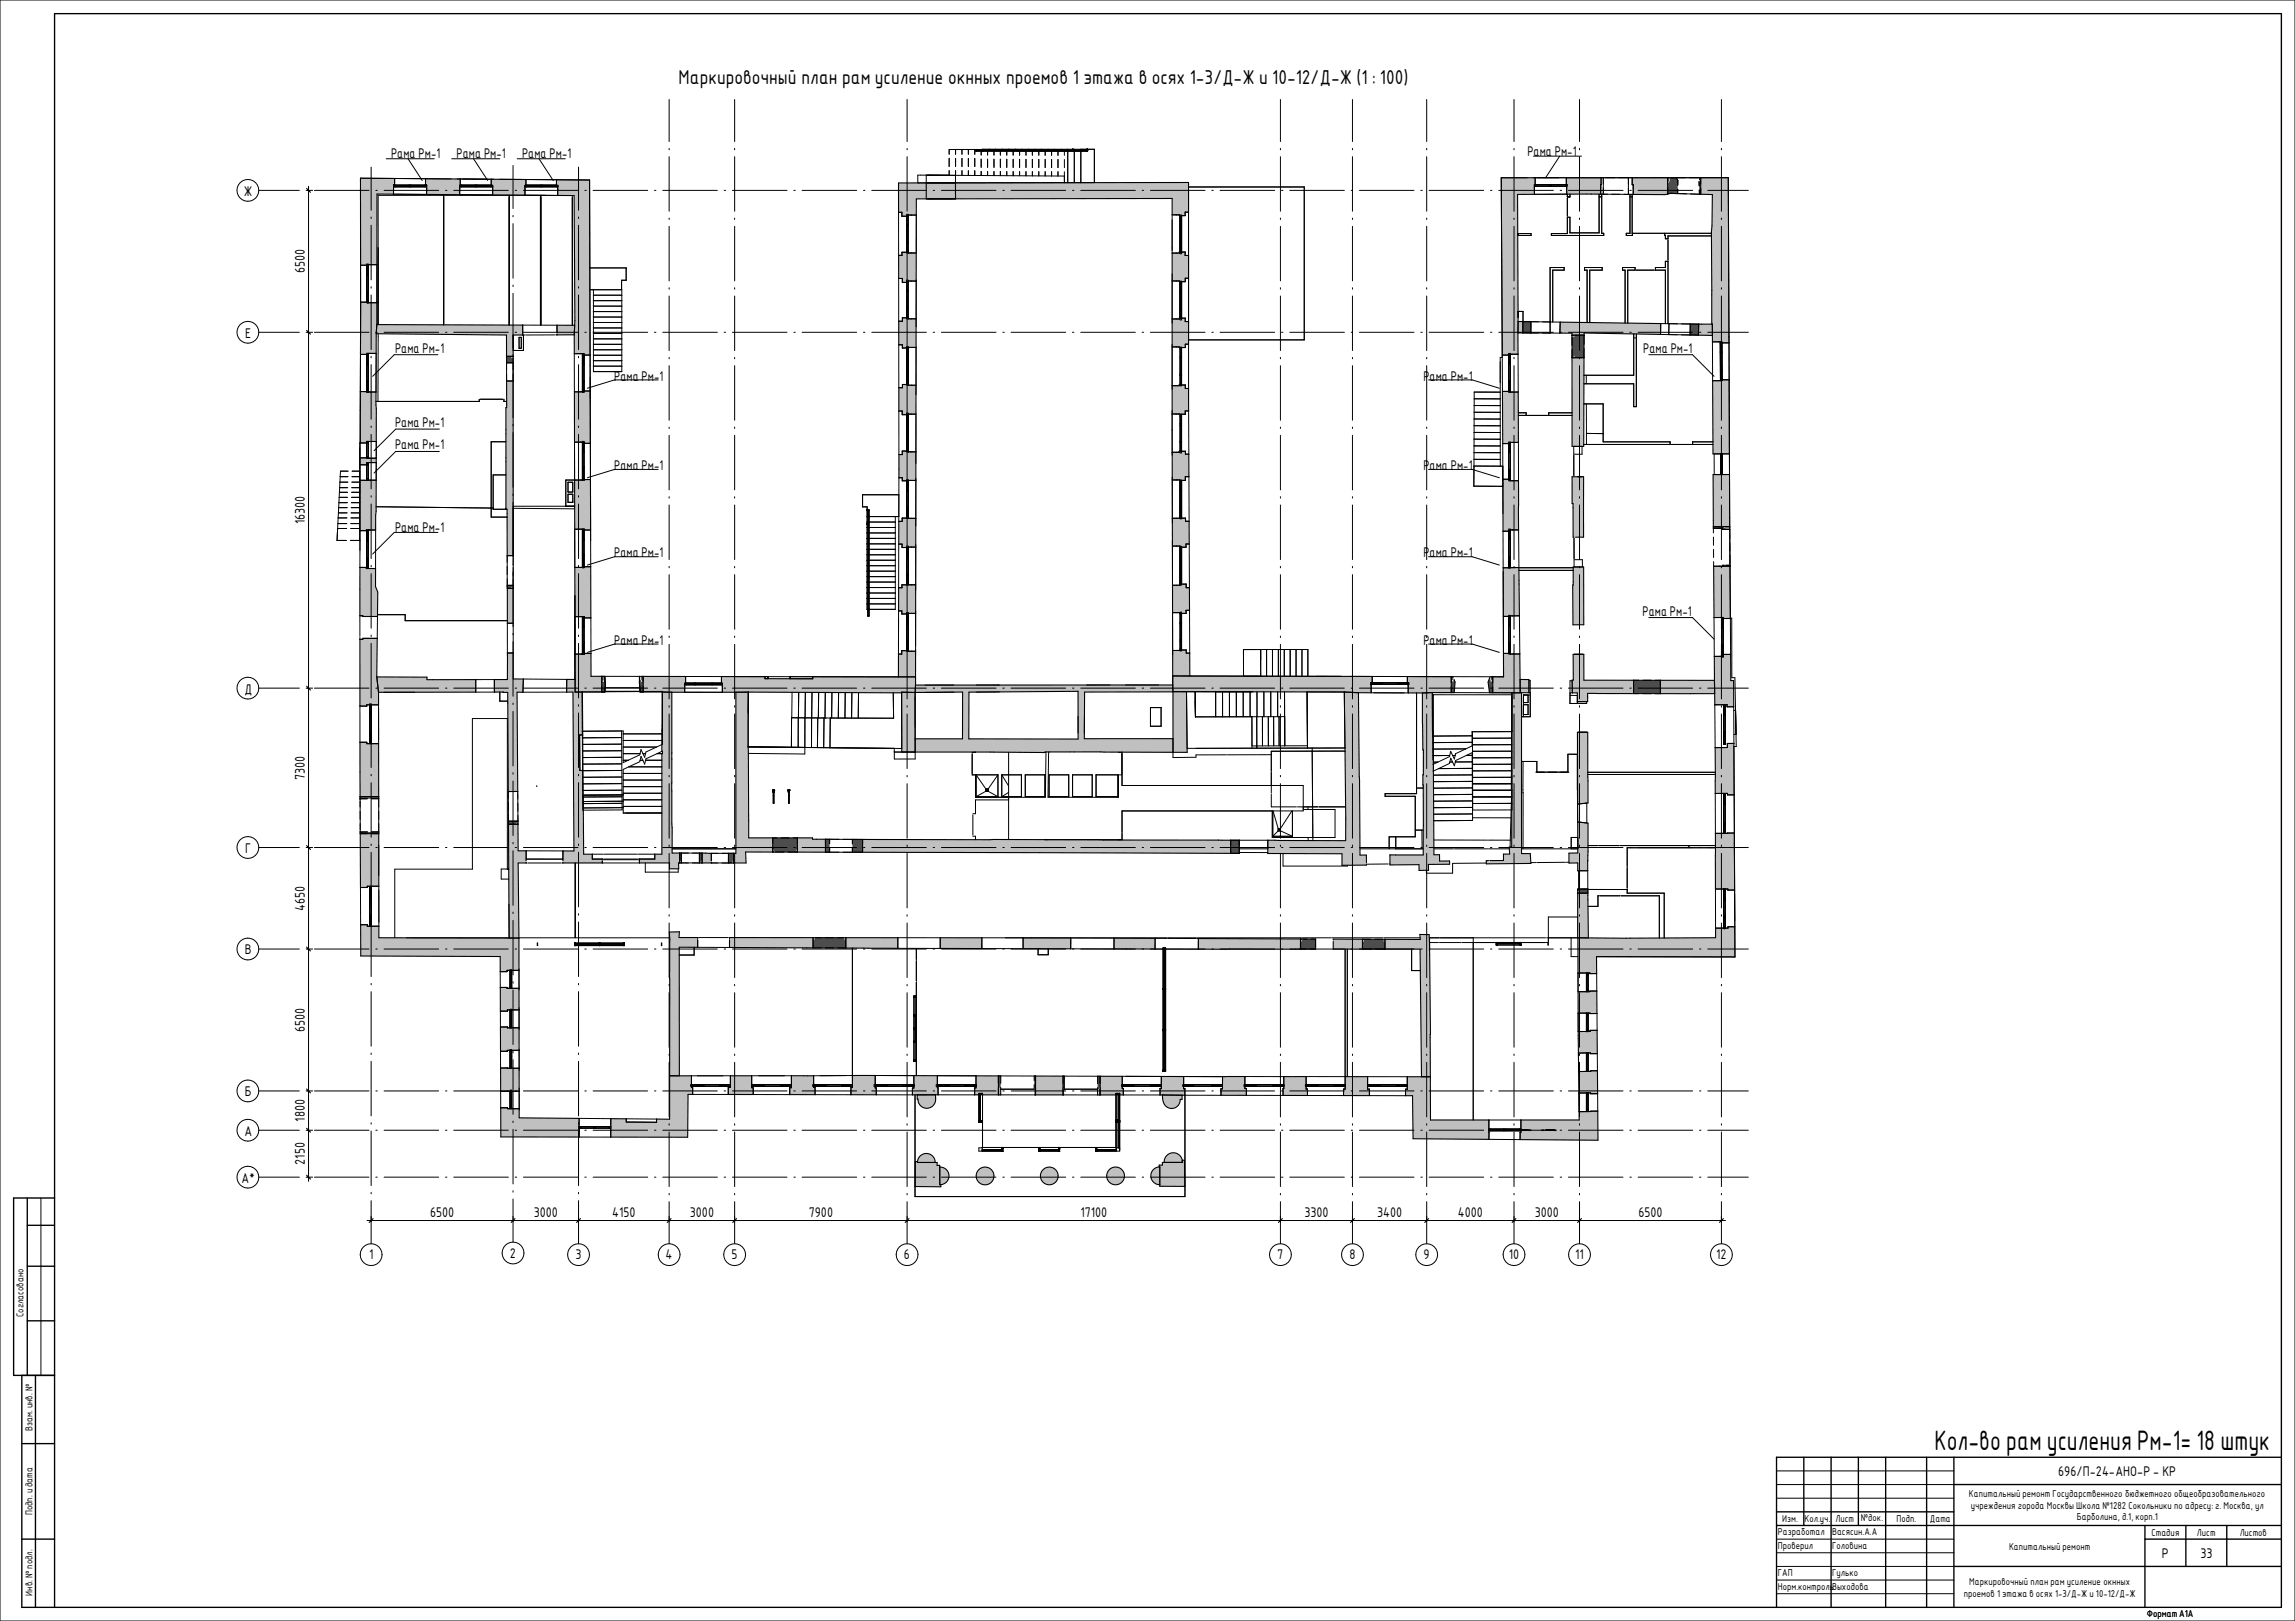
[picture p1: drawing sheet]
<svg xmlns="http://www.w3.org/2000/svg" width="841mm" height="594mm" viewBox="0 0 841 594" stroke-linecap="round" stroke-linejoin="round" font-family="sans-serif">
<defs><g id="words">
<text font-size="9.9" x="708.9" y="531.4">Кол-во рам усиления Рм-1= 18 штук</text>
<text font-size="7.1" x="248.7" y="30.9">Маркировочный план рам усиление окнных проемов 1 этажа в осях 1-3/Д-Ж и 10-12/Д-Ж (1 : 100)</text>
<g font-size="4.9">
<text x="143.4" y="58">Рама Рм-1</text>
<text x="167.4" y="58">Рама Рм-1</text>
<text x="191.4" y="58">Рама Рм-1</text>
<text x="559.8" y="57.1">Рама Рм-1</text>
<text x="89.4" y="71.7">Ж</text>
<text x="111.8" y="100.2" transform="rotate(-90 111.8 100.2)">6500</text>
<text x="89.9" y="123.8">Е</text>
<text x="144.8" y="129.4">Рама Рм-1</text>
<text x="602.3" y="129.3">Рама Рм-1</text>
<text x="225.1" y="139.5">Рама Рм-1</text>
<text x="521.7" y="139.5">Рама Рм-1</text>
<text x="144.8" y="156.5">Рама Рм-1</text>
<text x="144.8" y="164.7">Рама Рм-1</text>
<text x="225.1" y="172.3">Рама Рм-1</text>
<text x="521.7" y="172.3">Рама Рм-1</text>
<text x="111.8" y="192.2" transform="rotate(-90 111.8 192.2)">16300</text>
<text x="144.8" y="194.8">Рама Рм-1</text>
<text x="225.1" y="204.3">Рама Рм-1</text>
<text x="521.7" y="204.3">Рама Рм-1</text>
<text x="602" y="225.6">Рама Рм-1</text>
<text x="225.1" y="236.3">Рама Рм-1</text>
<text x="521.7" y="236.3">Рама Рм-1</text>
<text x="89.6" y="254.2">Д</text>
<text x="111.8" y="285.8" transform="rotate(-90 111.8 285.8)">7300</text>
<text x="89.9" y="312.6">Г</text>
<text x="111.8" y="333.8" transform="rotate(-90 111.8 333.8)">4650</text>
<text x="89.7" y="349.8">В</text>
<text x="111.8" y="378.2" transform="rotate(-90 111.8 378.2)">6500</text>
<text x="89.7" y="401.8">Б</text>
<text x="111.8" y="411.1" transform="rotate(-90 111.8 411.1)">1800</text>
<text x="89.6" y="416.2">А</text>
<text x="111.8" y="426.9" transform="rotate(-90 111.8 426.9)">2150</text>
<text x="88.5" y="433.4">А*</text>
<text x="157.6" y="446">6500</text>
<text x="195.6" y="446">3000</text>
<text x="224.4" y="446">4150</text>
<text x="252.8" y="446">3000</text>
<text x="296.4" y="446">7900</text>
<text x="396" y="446">17100</text>
<text x="478" y="446">3300</text>
<text x="504.7" y="446">3400</text>
<text x="534.3" y="446">4000</text>
<text x="562.4" y="446">3000</text>
<text x="600.5" y="446">6500</text>
<text x="135.2" y="461.6">1</text>
<text x="186.9" y="461">2</text>
<text x="210.9" y="461.6">3</text>
<text x="243.9" y="461.6">4</text>
<text x="268.1" y="461.6">5</text>
<text x="331.3" y="461.6">6</text>
<text x="468.1" y="461.6">7</text>
<text x="494.5" y="461.6">8</text>
<text x="521.7" y="461.6">9</text>
<text x="552.9" y="461.6">10</text>
<text x="577.3" y="461.6">11</text>
<text x="629" y="461.6">12</text>
<text x="754.3" y="541">696/П-24-АНО-Р - КР</text>
<text x="792.3" y="570.9">Р</text>
<text x="806.4" y="570.9">33</text>
</g>
<g font-size="3.5">
<text x="8.6" y="482.7" transform="rotate(-90 8.6 482.7)">Согласовано</text>
<text x="11.9" y="524.5" transform="rotate(-90 11.9 524.5)">Взам. инв. №</text>
<text x="721.6" y="548.7">Капитальный ремонт Государственного бюджетного общеобразовательного</text>
<text x="11.9" y="555.3" transform="rotate(-90 11.9 555.3)">Подп. и дата</text>
<text x="653.2" y="557.7">Изм.</text>
<text x="661.3" y="557.7">Кол.уч.</text>
<text x="672.7" y="557.7">Лист</text>
<text x="682" y="557.5">№док.</text>
<text x="695" y="557.7">Подп.</text>
<text x="707.3" y="557.7">Дата</text>
<text x="722.2" y="552.9">учреждения города Москвы Школа №1282 Сокольники по адресу: г. Москва, ул</text>
<text x="761.1" y="557.1">Барболина, д.1, корп.1</text>
<text x="651.6" y="562.7">Разработал</text>
<text x="671.4" y="562.7">Васясин.А.А</text>
<text x="788.5" y="563">Стадия</text>
<text x="805.2" y="563">Лист</text>
<text x="820.8" y="563">Листов</text>
<text x="651.6" y="567.7">Проверил</text>
<text x="671.4" y="567.7">Головина</text>
<text x="736.3" y="568.1">Капитальный ремонт</text>
<text x="651.6" y="577.7">ГАП</text>
<text x="671.4" y="577.7">Гулько</text>
<text x="721.7" y="580.9">Маркировочный план рам усиление окнных</text>
<text x="11.9" y="584.8" transform="rotate(-90 11.9 584.8)">Инв. № подл.</text>
<text x="651.6" y="582.7">Норм.контрольВыходова</text>
<text x="719.7" y="585.1">проемов 1 этажа в осях 1-3/Д-Ж и 10-12/Д-Ж</text>
<text x="786.8" y="592.7">Формат А1А</text>
</g>
</g></defs>
<g fill="#c0c0c0">
<path d="M339.4 67h10.8v5.9h-10.7z"/>
<path d="M335.5 251.1l-.1 2.7 17.4-.2-.1 17.2h-17.3v4.8l94.5 .1v-5h-32.5l.1-17.1h32.4l-.1-2.6zM355.1 253.7l40-.3v17.4h-40z"/>
<path d="M330.5 238.5v1.2h-1.2l-.1 8.4h6.3v-9.4zM429.8 238.4v9.3h6.2v-8.3h-1.3v-1.2zM329.3 215.4v8.5h1.2v1.1l5.1-.2v-10.5h-5.1v1.1zM429.7 214.5v10l5 .3v-1.1h1.2v-8.3h-1.2v-1.3h-2.3v.4zM329.4 191.1v8.3h1.2v1.3l5-.2v-10.5l-5-.1v1.2zM429.6 189.9l.1 10.2h2.7v.4h2.3v-1.1h1.1v-8.4h-1.3v-1.1zM330.7 165.3v1.3h-1.3v8.5h1.3v1.1l4.9-.1 .1-10.5zM429.6 165.8v10.1l4.8 .2v-1.4h1.3v-8.3h-1.3v-1h-2.2v.4zM329.4 142.1v8.5h1.2v1.4l5.1-.2v-10.6l-5-.3v1.2zM429.6 141.3v10.4l4.8 .1v-1.2h1.2v-8.2h-1.2v-1.3zM329.4 117.7v8.7h1.3v1.1l5-.2v-10.5h-2.9v-.3h-2.1v1.2zM429.6 116.9v10.2l4.8 .3v-1.2h1.2v-8.4h-1.2v-1.2zM329.3 93.6v8.4h1.4v1.5h2.1v-.5h3v-10.3l-5.3-.2v1.1zM429.6 92.7v10.3l4.8 .2v-1.2h1.2v-8.4h-1.3v-1.2h-2.1v.3zM329.3 67v10.8h1.2v1.5l2.3-.1v-.4h3v-5.9l93.8-.2v6l4.7 .3v-1.2h1.3v-10.9z"/>
<path d="M557.4 410.5v4.5h-.3v2.6l28.5 .3v-10.7l-6.9 .2v3.1zM515.7 394.6v4.6h-.6v2.4h2.6l.2 15.7 27.8 .3-.1-7.1h-21.3l-.1-15.9zM223.9 410l-.1 6.7 28.2 .1 .2-15.7h1.6v-2.6h-.4v-4.2h-8v15.9l-4.8-.1v1.2l-11.1-.1v-1.2zM183.5 406v10.7h28.8l-.1-6.8-21.9-.2v-3.4h-4.3v-.3zM493 394.6v4.5h-.6v2.4h9.5v-2.3h-.7v-4.6zM470.5 394.6l-.3 6.9h9v-2.4h-.5v-4.6zM448 394.6v4.4h-.5v2.4h9.3v-2.5h-.6v-4.4zM425.6 394.5v4.4h-.5v2.4l9.1 .1 .1-2.4h-.5v-4.5zM403.2 394.4v6.9h8.5v-2.4h-.4v-4.4zM379.5 394.3v7h10.1v-6.9zM357.7 394.3v4.4h-.5v2.5h8.7v-6.9zM334.9 394.2v4.5h-.5v2.5h9.4l-.3-7zM312.4 394.2v4.2h-.5v2.8h9.2v-2.5h-.4l.1-4.6zM290 394.2v4.4h-.6v2.6h9.3v-2.7h-.5v-4.3zM267.7 394.3v4.2h-.8v2.6h9.1v-2.5h-.5v-4.4zM578.5 392.7l.1 7.9 4.3-.1v.3h2.6l-.1-8.4zM183.5 391.4v8.5h6.8v-8.4zM578.4 378l.1 7.9 6.9 .2-.1-8.5h-2.6v.4zM183.4 376.4v8.9h2.5v-.4h4.3v-8.2h-4.2v-.3zM578.3 363.4l.1 7.9 6.9 .1-.1-8.2zM183.3 361.9l.1 8.7h2.6v-.5h4.2v-7.9h-4.4v-.3zM578.3 343.7v12.9l6.8 .2v-6.2l50.7 .1v-11.1h-2.5v.5h-4.6v3.6zM132.2 338.9v11.5l51.1 .1v5.6h2.5v-.5h4.4v-11.8l-51.3-.1v-4.3h-4.3v-.5zM628.7 305.4v20.4h4.5v.4h2.5l-.1-20.9zM132 305.5l.1 19.8 2.5-.1v-.4h4.2v-19.3zM131.9 272l.1 19.9h6.8v-19.4h-4.4v-.5zM628.6 274v16.8h4.5v.5h2.4l-.1-18.8h-2.4l.1 1.5zM628.3 240.6l.1 17.7h4.5v.7h2.5l-.1-9.6h-1l-.1-9.6h-2.6v.7zM131.9 234.3v24.5h2.5v-.5h4.3v-4.7l-.6-5.5 .1-14.2h-5.3v.4zM515.8 247.9v2.3h.3v3.7l15.8-.1v-5.8zM264.4 247.9l.3 5.8 70.7 .1 .1-5.7-37.7-.1v.8l-17.4-.1v-.7zM551 239.5v8.5h-3.9v5.9h10l-.1-14.2zM429.8 247.7l.1 5.8 62.9 .1 9.7 .3v-3.8h.4v-2.2zM235.7 247.9v5.7l15.2 .1v-3.3h.4v-2.5zM210.7 239.7l.1 13.9h9.7v-5.7h-3.9v-8.4zM628 207.5l.2 18.8h3.3v.4h2.6l-.1-19.2zM210.7 208v18h3.5v.5l2.3-.1v-18.7zM131.9 208v17.7h1v.2h5.4l.1-8.9-.8-2v-6.6l-3.4-.1v-.3zM550.9 208.1v17.8l5.9-.2-.1-17.7zM550.8 175.6v19.1h2.3v-.5h3.4v-18h-3.3v-.6zM132 176l-.1 18.5 5.8-.3 .2-18.2zM210.6 175.9v18l5.8 .3v-18.5zM627.8 173.9l.1 19.1h6l-.1-19.1zM132 167.8v2.5h2.5v-.8h3.4v-1.6zM627.6 139.5l.2 26.8h6l-.1-27.1zM550.6 143.5l.1 19.1h2.4v-.5h3.4l-.1-18.4zM210.5 143.6v18.4h3.5v.5h2.4l-.1-19.2zM132.1 143.5l-.1 18.8 2.4 .1v-.6h3.5l-.1-18.1zM550.2 65.1l.3 65h2.5v-.3h3.3l-.1-58.5 6.1-.1 .3-6.1zM203.9 65.9v2.3l.5 .1v3.3l6 .1 .3 45.8-.2 12.1h3.5v.5h2.3l-.2-64.1zM132.2 110.7l-.1 19.2h2.4v-.4h3.4l.2-18.6zM623.3 65.1v6.1l4.3 .1a601.5 601.5 0 0 0-.3 36.7l.3 17.3h3.4v.4h2.7l-.3-60.6zM132.1 65.3v31.9l6-.2 .1-25.9 6 .1v-3.4h.4v-2.4zM180 65.7v2.4h.6l-.1 3.3 11.9 .1v-3.3h.3l.1-2.4zM156 65.5l-.1 2.3 .5 .1-.1 3.4h12.2l.2-5.7zM598.2 65.1v2.6h.4l-.1 3.5 11.6 .1 1.1-.2v-6zM574 65.1l.2 6.1h12.4l.2-6.1z"/>
<path d="M507.6 344.2v3.6h12.8l.6 46.8h3.2l-.4-52.1h-3.4l.1 1.8zM245.3 341.6l.1 52.7h3.6l-.1-47.2 6.8 .1v-3.6h-6.8l.1-2.1zM439.2 344v3.9l37.4-.1v-3.7zM488.6 344.2v3.6h10.7v-3.6zM408.3 343.8v4h15v-3.9zM374.9 343.7v4h17.5v-3.9zM344.6 343.7v3.9h15.2v-3.9zM310 343.6v3.8l19 .1v-3.8zM267.4 343.6l-.1 3.6 30.7 .2v-3.8zM186.3 302.1l.3 41.7h3.6l-.3-27.5h2.9v-4.5h-2.9l-.1-9.7zM578.2 327.3v16.4h3.9l-.2-16.4zM578.2 301.2v11.4l-3.2 .1v3.6h3.2v2.8h3.7l.1-17.5zM521.3 254l.1 20.8h.2v38.5h-12.2v3.7l10.6-.1 .1 2.1 3.4-.1v-2.1l7.8-.1-.1-1.2-3.6 .1v-2.4l-2.1 .1-.6-59.5zM242.7 253.6l-.1 59.4h-2.6v1.8h-5.7v1.5h11.1v2.1h3.3v-2.2h.4v-3.6h-2.8l-.1-58.9zM492.7 253.6l.5 54.5-28.6-.2v4.9l27.2 .1v4.2l9-.1v-3.6h-2.4l-.6-59.5zM557.1 249v4.9h-3.1v56.5h-.9l.2 2.6h-2.3v2.4h-5.1l.1 .5h-.5v-.5h-.8v1.2l16.3-.2-.2-3.6h-3.2v-58.9h2.7v-4.9zM269.7 253.7v59h-.8v3.6h4.5l-.1-4.1 9.9 .1v-5.2h-8.8l-.2-53.5zM207.7 249l-.1 4.6h2.4l.3 58.3h-4v4.4h14.4v-1.5h-3.6v-1.8h-3.2l-.2-30.6h-1.2l-.1-13 1.2-.1-.2-15.7h-2.6v-4.6zM257.3 312.6v3.7h3.4v-3.6zM316.1 307.6v4.7l134.9 .4v-4.8zM292.2 307.1v5.2h10.3v-4.7h-4.7v-.5zM578.1 268.4l.1 26.3 3.8-.4v-8.1l-.1-17.9zM185.9 239.3v9.7l-4.7 .1v4.5l4.9 .2 .2 36.3h3.4l-.2-36.4h2.1l.2-4.8-3.7-.1v-9.5zM429.9 253.5v22.2h5.2l-.3-22.2zM330.4 253.7l.1 21.9h4.9v-21.8zM576.5 239.8l.1 9.4h-.4v4.7h1.9v3.3l3.8-.1-.1-3 16.9 .1v-4.9h-18.2l-.1-9.5zM608.5 249.3v4.9h19.9l-.1-4.9zM138.1 248.1l.6 5.6h35.7v-4.6h-17.9v-.9zM576.5 207.8v21.2h3.9v-21.2zM185.9 215.6v12.8h2.2v-12.8zM185.7 139.6v9.8h-.3v37.2h.4l.1 17h2.2v-64zM576.1 174.7l.1 9.9h.3v12.3h3.9v-22.2zM576.1 131.1v32.5h4.3l.1-32.5zM138.1 119l-.2 3.3 47.7 .5v7.8h2.5v-7.8h3.5v-3.7zM622.5 118.8v4l5.1 .1-.1-4.1zM571.8 118.1l-.1 4h4.4v.7h4.4v-.8l28.1 .6v-4zM204.1 119.2v3.5h6.3l.2-3.5zM556.4 117.8l-.1 4.2h1.8v-4.1z"/>
<path d="M335.4 425.7l-.1 9.1 9.5 .1v-.8h-.4v-7h-1v-1.1h-7.2v-.3zM424.8 427v.6h.2v7.1l9.3 .1-.2-9.6h-.8v.8h-7.3v1z"/>
<path d="M357.8 431a3.3 3.3 0 0 0 6.5 0 3.3 3.3 0 0 0-6.5 0zM381.3 431a3.2 3.2 0 0 0 6.5 0 3.2 3.2 0 0 0-6.5 0zM405.6 430.9a3.3 3.3 0 0 0 6.5 0 3.3 3.3 0 0 0-6.5 0zM422.8 428.5a3.3 3.3 0 0 0-.8 3.6 3.3 3.3 0 0 0 3 2.1v-6.6l-1.3 .3zM344.4 427.7v6.4a3.2 3.2 0 0 0 3.4-3.2 3.2 3.2 0 0 0-3.4-3.2zM337.1 423.7l-.6 .9-.3 1.4h6.5a3.2 3.2 0 0 0-2-3 3.2 3.2 0 0 0-3.6 .7zM427.6 423.5l-.6 .9-.3 1.6h6.6a3.3 3.3 0 0 0-2-3.3 3.3 3.3 0 0 0-3.7 .8zM426 401.3a4.3 4.3 0 0 0 2.6 4.8 3.1 3.1 0 0 0 3.9-3.2h.7v-1.5zM336.2 401.2l-.1 1.6h.3a3.2 3.2 0 0 0 3.3 3.4 3.2 3.2 0 0 0 3.2-3.5v-1.5z"/>
</g>
<g fill="#4c4c4c">
<path d="M558.1 117.9h3l-.1 4.1h-2.9z"/>
<path d="M619.5 118.7l3 .1v4h-3.1z"/>
<path d="M451 307.9h3.2v4.9l-3.2-.1z"/>
<path d="M598.7 249.3h9.8v4.9h-9.8z"/>
<path d="M132 304.9v.6h6.8v-.6zM132 291.9v.8h6.8v-.8z"/>
<path d="M402.3 394.4l-.1 6.9h.3v-2.1h.3l-.1-.6h.5v-4.2zM402.8 399.2v2.1h.4v-2.1zM390 398.8l.1 .4zM389.6 399.2v2.1h.4v-2.1zM379 394.3l.1 4.9-.1-.6h.5v-4.3zM379.1 399.2v2.1h.4v-2.1zM365.9 394.3v4.3h.5l-.1 .6h.3l.1 2 .1-6.9zM365.9 399.2v2h.4v-2zM389.6 394.4v4.2h.5v-4.2z"/>
<path d="M220.9 249.3h.4v.6h-.4zM220.5 247.9v5.7h1.2l.2-2.6-.3-3.1v1.4h-.3v-1.4zM234.4 247.9l.2 5.7h1.1v-5.7h-.7v1.4h-.3v-1.4zM235 249.3h.4v.6h-.5z"/>
<path d="M546 248.2l-.6 1.8 .5 3.9h1.2v-5.9h-.8v1.2h-.3zM532.2 249.2h.4l.1 .5h-.5zM531.9 248v5.8h1l.4-3.8-.4-1-.3 .2-.1-1.2zM546.3 249.2h.4v.5h-.5z"/>
<path d="M576.1 123.6v7.5h.6v-.4l.3-.1h.2v.5h3.3v-8.3h-3.3v.5l-.6-.1v.4zM576.1 122.8v.4h.5v-.4z"/>
<path d="M578.2 326.9v.4h.3v-.4zM578.2 325.8v.8h.3v.3h.6v.4h2.8v-1.5z"/>
<path d="M499.3 344.2v.3h.4l.1 .6h-.5v2.7h8.3v-2.7h-.5l.1-.6h-.3v-.3zM507.2 344.2v.3h.4v-.3z"/>
<path d="M477.3 344.1v.3h-.3l.1 .6h-.5v2.8h5.5v-3.7zM476.6 344.1v.3h.4v-.3z"/>
<path d="M283.2 307.1v4.3h.5l-.1 .5h.3v.4h8.3v-.3h-.4v-.4v-.2h.4v-4.3zM283.2 311.9v.4h.4v-.4z"/>
<path d="M309.6 343.6v.4h.4v-.4zM298.7 343.6v.4h-.3l.1 .5h-.5v2.9h12v-2.8h-.5l.1-.6h-.3v-.4zM298 343.6v.4h.4v-.4z"/>
<path d="M268.5 316v.3h.4v-.3zM267 312.7v3.6h1.2v-.3h.3l-.1-.6h.5v-2.7z"/>
<path d="M256.9 316v.3h.4v-.3zM256.3 312.6v3.7h.3l.3-.3-.1-.5h.5v-2.9zM249.1 312.6v2.9h.5l-.1 .6-.4 .1h.6v-3.6z"/>
<path d="M186.3 300.9v1.2h2.8v-.5l.5 .1 .2-.4v-.4zM189.6 301.7v.4h.2v-.4z"/>
<path d="M185.9 214.5v1.1h1.5v-.4h.6l.1-.3v-.4zM188 215.2l.1 .4z"/>
<path d="M187.8 130.6v.4h.3v-.4zM185.6 130.6v2.4h2.5l-.3-2-.5 .1v-.5z"/>
<path d="M312.4 307.6v4.7h3.7v-4.7zM302.5 307.6v4.7h1.5v-4.7z"/>
<path d="M622.7 66.6l.1 4.6h.5v-4.1h-.5l.1-.5zM611.9 65.1v1.5h-.3v.5h-.4v4l.9-.2h2.7l.1-4.7-.6-1.1zM623.1 65.1l-.2 1.5h.4zM611.2 65.1v1.5h.4v-1.5z"/>
<path d="M631.4 207.2v.3h.5v-.3zM632.5 207.2v.3h1.5v-.3zM632.4 193v.4h1.5v-.4zM627.9 193v.6h3.4v.4h2.6v-.3l-2.1-.2v-.5z"/>
</g>
<g fill="#c0c0c0">
<path d="M335.4 381.6l.3 .2z"/>
<path d="M335.4 372.2l.3 .2z"/>
</g>
<g fill="none" stroke="#000" stroke-width=".37">
<path d="M141.5 58.2h17.6M149.5 58.2l5.2 8M165.5 58.2h17.6M173.5 58.2l5.2 8M189.5 58.2h17.6M197.5 58.2l5.2 8M347.9 58v3M350.2 54.8v1.7M350.2 58v3M352.5 54.8v1.7M352.5 58v3M354.9 54.8v1.7"/>
<path d="M354.9 58v3M357.2 54.8v1.7M357.2 58v3M357.7 55.3h2.3M357.7 55.2h.1M357.7 55v.3M357.7 55h33.4M359.6 54.8v.2M359.6 55.3v1.5M359.6 58.3v3M360 55.3h.3M360 55.3h38.5"/>
<path d="M360 55h.3M360 55h.2M360 55v.3M361.9 54.8v.2M361.9 55.3v1.5M361.9 58.3v3M362.5 54.7v.1M364.3 54.8v.2M364.3 55.3v1.5M364.3 58.3v3M364.9 54.7v.1M366.6 54.8v.2"/>
<path d="M366.6 55.3v1.5M366.6 58.3v3M367.3 54.7v.1M369 54.8v.2M369 55.3v1.6M369 58.4v3M369.7 54.7v.1M371.3 54.8v.2M371.3 55.3v1.6M371.3 58.4v3M372.1 54.7v.1M373.7 54.8v.2"/>
<path d="M373.7 55.3v1.6M373.7 58.4v3M374.5 54.7v.1M376 54.8v.2M376 55.3v1.6M376 58.4v3M376.9 54.7v.1M378.3 54.8v.2M378.3 55.3v1.6M378.3 58.4v3M379.3 54.7v.1M380.7 54.8v.2"/>
<path d="M380.7 55.3v1.6M380.7 58.4v3M381.7 54.7v.1M383 54.8v.2M383 55.3v1.6M383 58.4v3M384.1 54.7v.1M385.4 54.8v.2M385.4 55.3v1.6M385.4 58.4v3M386.5 54.7v.1M387.7 54.8v.2"/>
<path d="M387.7 55.3v1.6M387.7 58.4v3M388.9 54.7v.1M390.1 55v-.2h-42.2v1.7M390.1 55.3v1.6M390.1 58.4v3M391 55h7.5M391.3 54.7v.3M391.3 55.3v11.7M393.1 54.5h.1M393.1 54.5v.5M393.1 54.7l-33 .1"/>
<path d="M393.2 54.5v.5M393.3 54.7h5.1M393.7 54.7v.3M393.7 55.3v11.6M396 55.3h.2M396 55h.2M396.1 54.7v.4M396.1 55.3v11.6M398.4 54.5v.5M398.4 54.5h.1M398.5 54.7h2.6v12.2l-64.7 .1v-2.8l53.7 .3M398.5 55.1v.2"/>
<path d="M398.5 55v.3M398.5 55.2h.1M398.5 55.2v.1M398.5 55.1v.1M398.5 54.5h.1M398.5 54.5v.8M562 57.2h17.6M571.6 57.2l-5.2 8M144.2 67.9h12.1v.5h-12.1zM144.6 65.4v2.4h-.4v3.4l12.1 .1 .1-3.4-.5-.1 .1-2.3M144.8 67.9v.5M149.9 67.9v.5"/>
<path d="M150.5 67.9v.5M155.7 67.9v.5M162.6 71.6v47.4M165.3 65.6l-33.2-.3-.1 102.5h2.4M167.5 65.6l13.3 .1M168.5 68v3.3l12 .1 .1-3M168.5 67.9h12.1v.5h-12.1zM168.7 65.6v2.3M169.1 67.9v.5M174.2 67.9v.5M174.8 67.9v.5M180 67.9v.5"/>
<path d="M180 65.7v2.2M183.1 65.7l33 .3 .4 132.2M186.6 71.6v47.5M192.4 68.2v3.3l12 .1v-3.2M192.4 67.9h12.1v.5h-12.1zM192.8 65.8l-.1 2.1M193 67.9v.5M198.1 72.4h.2M198.1 67.9v.5M198.7 67.9v.5M199.8 71.6h-1.5v47.6M203.9 67.9v.5"/>
<path d="M203.9 65.9v2M209.7 72.5l.2 46.7M209.7 71.7v47.5M332.3 79.2l-1.8 .1v-1.5h-1.2v15.8h1.2v-1.1h1.8M332.3 79.2h.5M332.4 79.2v3.1M332.7 79.2v3.1M332.8 78.8h3v13.9h-3.5v-14.2h.5v14.2M347.9 62.5v1.7M350.2 62.5v4.5h-10.8v-2.8M350.3 72.9h-10.8M352.5 62.5v1.8"/>
<path d="M354.9 62.5v1.8M357.2 62.5v1.8M359.6 62.8v1.5M361.9 62.8v1.5M364.3 62.8v1.6M366.6 62.8v1.6M369 62.9v1.5M371.3 62.9v1.5M373.7 62.9v1.5M376 62.9v1.5M378.3 62.9v1.5M380.7 62.9v1.6"/>
<path d="M383 62.9v1.6M385.4 62.9v1.6M387.7 62.9v1.6M390.1 62.9v1.6M390.1 64.5v2.5M432.5 79h-.3v-.3h-2.6v14h2.6v-.3h2.1v1.2h1.3M432.5 78.8h.5v14.2h-.5zM432.5 79.5h.5M432.6 79.5v2.8M432.9 79.5v2.8M435.6 68.5h42.4v56.1h-42.4zM435.6 77.8h-1.3v1.2h-1.3"/>
<path d="M559.7 65.1h-9.5l.4 65.9h-.8v39.8h-9.6M562.3 67.6h12.1v.6h-12.1zM562.3 68.2v3h11.9l-.1-3M562.6 65.1v2.5M562.9 67.6v.6M568 67.6v.6M568.6 67.6v.6M573.8 67.6v.6M574 65.1v2.5M574.4 72.6v6.6M575.4 72.1h-1M575.4 71.2v1h-1v-1"/>
<path d="M586 71.2v14.1h-10.6v-5.7h-1v6h-5.8v.7h19.1v-.8h-.7v-14.3M587 72.1h-1M587.6 65.1v6.1M588 65.1h-26.2M596.8 65.1v6.1M597.4 71.2v14.3h-1.4v.8h2.2v-15.1M598.2 72.1h-.8M598.2 65.1v2.6h.4l-.1 3.5h-11.9l.2-6.1M611.2 71.1l.9-.2 11.2 .3M611.6 65.1h-23.3M614.3 65.1l.6 1.1v1.6M614.8 69.3v1.6"/>
<path d="M622.6 65.1h-10.7M622.7 66.6v1.5M622.8 69.6v1.6M622.9 65.1h10.5l.5 128.3M623.1 65.1l-.2 .6M134.4 97.2h-2.3M134.4 97.4h.5M134.5 97.4v3.1M134.8 97.4v3.1M134.9 97h3.2v13.9h-3.7v-14.1h.5v14.1M138.6 90.8l-.1 28.2M216.2 98.2h13.3v4.5h-1.7v3.5"/>
<path d="M332.3 89.2h.5M332.3 92.1h.5M332.3 82.3h.5M332.3 82.8h.5M332.3 88.7h.5M332.4 82.8v5.9M332.4 89.2v2.9M332.7 82.8v5.9M332.7 89.2v2.9M432.5 82.8h.5M432.5 82.3h.5M432.5 89.2h.5"/>
<path d="M432.5 88.7h.5M432.6 82.8v5.9M432.6 89.2v3.1M432.9 82.8v5.9M432.9 89.2v3.1M556.2 85.6h4.9v.7h-4.9M556.3 85.6v.7M598.2 85.5h29M599.6 99h6.7M610.1 85.5l.2 2h1v-1h15.9M611.3 87.9v7.5M134.4 110.7h-2.2"/>
<path d="M134.4 107.4h.5M134.4 110.3h.5M134.4 100.5h.5M134.4 106.9h.5M134.4 101h.5M134.5 107.4v2.9M134.8 107.4v2.9M138.6 119v-47.4h59.5v47.6M216.2 106.2h11.7v30h-10.4v-30M217.5 108.2h10.4M217.5 110.2h10.4M217.5 112.2h10.4"/>
<path d="M217.5 114.2h10.4M217.5 116.2h10.4M217.5 118.2h10.4M332.3 116.5h-1.6v1.2h-1.3l-.1-15.7h1.4v1.5h1.6v13.3h3.4M332.3 116.2h.5M332.3 113.3h.5M332.3 106.4h.5M332.3 106.9h.5M332.3 112.8h.5M332.4 103.3v3.1M332.4 106.9v5.9M332.4 113.3v2.9"/>
<path d="M332.7 103.3v3.1M332.7 106.9v5.9M332.7 113.3v2.9M332.8 103.3h-.5v-.6h.5v14.1M332.8 103h3M335.8 102.6l-.1 17.1M429.6 103h2.6v.2h.3M429.6 100.4v18M432.5 116.6h-.3v.3h-2.6M432.5 103.1h.5v14.1h-.5zM432.5 106.6h.5M432.5 103.7h.5"/>
<path d="M432.5 116.6h.5M432.5 113.5h.5M432.5 113h.5M432.5 107.1h.5M432.6 103.7v2.9M432.6 107.1v5.9M432.6 113.5v3.1M432.9 103.7v2.9M432.9 107.1v5.9M432.9 113.5v3.1M433 116.6h1.4v1.2h1.2M435.6 102h-1.2v1.2h-1.4"/>
<path d="M556.4 116.3l-.1-2.2h1.9v3.8M558.1 117.9l13.7 .2-.1 4-13.6-.1M561.1 117.9l-.1 4.1M569.1 118v-19h4.1v-1h-5.1v24.1M581.7 118.2v-19.2h-1v-1h6.5v1h-4.6v19.2M595.6 118.4v-19.4h-1v-1h4.6v1h-2.7v19.4M610.3 118.6v-19.6h-3.6v-1h3.6v-2.2h1v22.8M611.6 118.6v4M619.5 118.7l-.1 4.1M622.5 118.8l-13.9-.2v4l13.9 .2M132.1 129.9h2.3M134.4 130.1h.5"/>
<path d="M134.4 129.5h.5v14.1h-.5zM134.4 133.2h.5M134.4 133.7h.5M134.4 139.6h.5M134.5 130.1v3.1M134.8 130.1v3.1M134.9 129.5h3l-.1 14.2-3.4-.1M138.6 122.3l-.1 24.8M160.5 130h-16l-7.9 7.9M185.6 130.6l.1 9h2.4v-8.3M188.1 130.6v.4M188.1 133h-2.5"/>
<path d="M190.2 123.6h.8v4h-.8zM191.8 122.8v5.6h-3.7v-5.6M203.4 122.7l-10.5 .1M204.1 121.9v-2.7l-12.5-.1v3.7h.9M204.1 122.4v.3h-.4M213.5 129.6v14.2h.5v-14.2h-3.5v14h3M213.5 133.1h.5M213.5 130.2h.5M213.5 139.5h.5M213.5 133.6h.5M213.6 130.2v2.9M213.9 130.2v2.9"/>
<path d="M214 130.1h2.3v15.9M217.5 126.2h10.4M217.5 120.2h10.4M217.5 122.2h10.4M217.5 124.2h10.4M217.5 128.2h10.4M217.5 130.2h10.4M217.5 132.2h10.4M217.5 134.2h10.4M241.2 139.2h-16l-9.9 3.1M332.3 127.5h-1.6v-1.1h-1.3v15.7h1.3v-1.2h1.6M332.3 127h.5v14.2h-.5z"/>
<path d="M332.3 127.7h.5M332.3 137.7h.5M332.3 130.8h.5M332.3 131.3h.5M332.3 137.2h.5M332.4 127.7v3.1M332.4 131.3v5.9M332.4 137.7v2.8M332.7 127.7v3.1M332.7 131.3v5.9M332.7 137.7v2.8M335.7 127.3h-2.7l-.2 .2"/>
<path d="M335.7 127.2v17.4M429.6 127.1h2.6v.3h.3M429.6 126.2v16.5M432.5 127.2h.5v14.2h-.5zM432.5 130.8h.5M432.5 137.2h.5M432.5 127.9h.5M432.5 137.6h.5M432.5 131.2h.5M432.6 127.9v2.9M432.6 131.2v6M432.6 137.6v3.2"/>
<path d="M432.9 127.9v2.9M432.9 131.2v6M432.9 137.6v3.2M433 127.4h1.4v-1.2h1.2v16.2h-1.2v-1.3h-1.4M523.5 139.2h16l10 3.1M552.9 130.1h-2.4l.1 13.4 2.3-.1M552.9 130.2h.6M552.9 129.5h.6v14.2h-.6zM552.9 132.9h.6M552.9 133.4h.6M552.9 139.7h.6M553 130.2v2.7"/>
<path d="M553.4 130.2v2.7M553.5 129.8h2.8l.1 13.9h-2.9M576.1 122.8v.4M576.1 123.6v7.5M580.5 122.8v8.3M581.3 137.5l.1 3.1M598.7 123.8h1M598.7 122.4v15.1h-18.2M599.7 122.4v26.6h-1v-8.4h-18.2M604.3 130h16l7.9 7.9M630.5 125.3v4h.5M630.5 128.8h.5l.1 10.6"/>
<path d="M630.5 129v10.4h.6M630.6 125.9v2.9M630.6 136.1v2.7M630.9 125.9v2.9M631 136.1v2.7M631 125.7h2.7v13.5h-2.6M631 125.9h-.5M631 129v-3.7h-3.4v14.2l3.5-.1M631.1 135.6h-.6M631.1 136.1h-.6M631.1 138.8h-.6M132.1 143.5h2.3"/>
<path d="M134.4 140.1h.5M134.4 143h.5M134.5 140.1v2.9M134.8 140.1v2.9M161 157.3h-16l-7.9 7.9M175.6 146.3v.8h-37.8M176 146.3h8.3M184.7 146.3v.8h1M213.5 143.1h.5M213.5 140h.5M213.6 140v3.1M213.9 140v3.1"/>
<path d="M214 143.6h.1M216.3 143.3h-2.3v.3M332.3 152h-1.7v-1.4h-1.2v16h1.3v-1.3h1.6M332.3 152.1h.5M332.3 155.2h.5M332.3 155.7h.5M332.3 140.5h.5M332.4 152.1v3.1M332.4 155.7v5.9M332.7 152.1v3.1M332.7 155.7v5.9M332.8 151.8h2.9v18.1"/>
<path d="M332.8 140.9l.2 .3h2.7M429.6 151.7l2.9 .1M429.6 150.5v16.4M432.5 151.8h.5M432.5 141.1h-.3v.2h-2.6M432.5 151.8v14.2h.5v-14.2M432.5 140.8h.5M432.5 155.3h.5M432.5 152.5h.5M432.5 155.8h.5M432.6 152.5v2.8M432.6 155.8v5.9"/>
<path d="M432.9 152.5v2.8M432.9 155.8v5.9M433 151.8h1.4v-1.2h1.2l.1 15.8h-1.3v-1l-1.9-.1-.3 .1v.4h-2.6M540.2 158.5h9.6M540.2 156h9.6M540.2 153.5v17.3M540.2 153.5l9.6 .1M540.3 151.1h9.5M540.3 148.6h9.5M540.3 146.2h9.5M549.8 143.7h-9.5l-.1 9.8M552.9 143h.6"/>
<path d="M552.9 140.2h.6M553 140.2v2.8M553.4 140.2v2.8M556.4 151.3h2.9v.9h-2.9M559.7 152.2h7.5M576.1 151.3h-8.5v.9h8.5M580.5 148h7v13.9h24.6v1h-31.7M581.4 148v14.9M581.4 158.8l6.1 .1M124.5 178.7h2.9M124.6 176.7h2.9M124.7 174.7h2.8"/>
<path d="M127.6 172.7h-2.8l-1.3 25.4h3.4M128.9 178.7h2.9M129 176.7h2.8M129 174.7h2.8M129.1 172.7h2.7M132 162.3l2.9 .1M132 162.3l-.2 35.8M134.4 170.3h-2.4v5.7h2.5M134.4 169.9h.5v6.1h-.5zM134.4 170.5h.5M134.4 175.4h.5M134.4 167.3h.5"/>
<path d="M134.5 169.9v-.4h3.4v6.5h-3M134.9 161.8h3v6.1h-3.5v-6.1h.5v6.1M161 165.5h-16l-7.9 7.9M185.4 161.9h-5.4v27.6h5.8M185.4 174h-4.7v12.6h4.7v-.3M208.2 176.7h1.7v3.6h-1.7zM213.5 165.3h.5M213.5 165.8h.5M213.5 162h-3l.1 13.9M213.5 175.9v-14.1h.5v14.1M213.5 162.4l2.9 .1M213.5 175.3h.5"/>
<path d="M213.5 171.5h.5M213.5 171h.5M213.6 162.4v2.9M213.6 171.5v3.8M213.9 162.4v2.9M213.9 171.5v3.8M214 162v.5M214.1 175.9h-6.7v9.6M216.4 175.7l-2.3 .2M241.2 172h-16l-9.9 3.1M332.3 176.2h-1.6v-1.1h-1.3v16h1.2v-1.2h1.7M332.3 162.1h.5"/>
<path d="M332.3 176.4h.5M332.3 179.6h.5M332.3 164.9h.5M332.3 161.6h.5M332.4 162.1v2.8M332.4 176.4v3.2M332.7 162.1v2.8M332.7 176.4v3.2M332.8 176.1h2.8M332.8 165.6v-14.2h-.5v14.2h3.4M335.6 175.3v17.5M429.6 174.8v16.9"/>
<path d="M429.6 175.9l2.9 .2M432.5 176h.5v14.1h-.5zM432.5 162.2h.5M432.5 161.7h.5M432.5 179.5h.5M432.5 176.6h.5M432.5 180h.5M432.6 162.2v3.1M432.6 176.6v2.9M432.6 180v5.9M432.9 162.2v3.1M432.9 176.6v2.9"/>
<path d="M432.9 180v5.9M433 176.1h1.4v-1.4h1.3l.1 16.3h-1.3v-1.1h-1.5M523.5 172h16l10 3.1M540.2 170.8l10.6 .1v17.4M540.2 168.3l9.6 .1M540.2 165.9h9.6M540.2 163.4h9.6M540.2 160.9l9.6 .1M552.9 162.6h-2.2l.1 15.6h-10.7l.1-7.4M552.9 175.6h-2.1M552.9 165.4h.6M552.9 172.7h.6"/>
<path d="M552.9 175.5h.6M552.9 162.7h.6M552.9 165.9h.6M552.9 172.2h.6M553 162.7v2.7M553 172.7v2.8M553.4 162.7v2.7M553.4 172.7v2.8M553.5 162.1h3v14.1h-3.6v-14.2h.6v14.2M576.8 163.6h3v2.9h-3zM576.8 166.9v7.4M579.8 174.7h-1.5"/>
<path d="M612.5 162.9h7.4M627.8 161.9h-7.5v1h7.5M628.2 166.3h5.6v7.6h-5.6zM631.2 166.3v7.6v-.6h-.5v.6l-.1-7.6M631.2 166.9h-.6M123.7 193.7h3.3M123.8 191.9h3.3M123.9 189.8h3.2M124 188h3.2M124.1 186h3.1M124.2 184.2h3.1M124.3 182.3h3"/>
<path d="M124.4 180.4h3M128.4 198.1h3.5M128.5 193.7h3.3M128.6 191.9h3.2M128.6 189.8h3.2M128.7 188h3.1M128.7 186h3.1M128.8 184.2h3M128.8 182.3h3M128.9 180.4h2.9M134.4 194.2l-.1 .3h-2.4v13.5h2.3v.3l3.4 .1 .1-14.2h-2.8M134.4 194.8h.5"/>
<path d="M134.4 197.9h.5M134.4 198.4h.5M134.5 194.8v3.1M134.8 194.8v3.1M137.8 185.7l42.9 .5M160.5 195.1h-16l-7.9 7.9M188.1 186.3l22.5 .2M208.2 181.1h1.7v3h-1.7zM210.6 185.5h-22.5v18.5M213.5 193.9v14.2h.5v-14.2M213.5 197.5h.5M213.5 194.6h.5"/>
<path d="M213.5 197.9h.5M213.6 194.6v2.9M213.9 194.6v2.9M317.6 192.1h.1M317.6 192.1h.5M317.6 186.9h.1M317.6 186.9v.1M317.6 187h.1M317.6 186.9h.8M317.6 192h.5M317.6 187h.5M317.7 192.1v31.2h.4"/>
<path d="M317.7 191.3h.4M317.7 193.3h.4M317.7 195.3h.4M317.7 197.3h.4M317.7 199.3h.4M317.8 187v2.3M318.1 186.9h.3M318.3 186.9h.1M318.1 189.2v.2M318.1 186.9v36.5M318.1 186.9h.2M318.1 189.3h-.4v2.7"/>
<path d="M318.2 186.9h.1M318.4 189.3h11M318.4 189.2v.2M318.4 186.9v36.5M318.4 191.3h9.7M318.4 193.3h9.7M318.4 195.3h9.7M318.4 197.3h9.7M318.4 199.3h9.7M328.1 189.3v34h-9.7M329.4 181.3h-13.3v4.5h1.7v1.1M332.3 189.3h.5"/>
<path d="M332.3 186.4h.5M332.3 180h.5M332.3 186h.5M332.4 186.4v2.9M332.7 186.4v2.9M332.8 190v-14.2h-.5v14.2h3.3M335.6 199.6v16.7M429.7 198.2v17.4M432.4 189.9h.1M432.4 189.9h-2.8M432.5 189.9h-.1M432.5 189.5h.5"/>
<path d="M432.5 186.4h.5M432.5 185.9h.5M432.6 186.4v3.1M432.9 186.4v3.1M552.9 197.3h.6M552.9 197.7h.6M553 194.5v2.8M553.4 194.5v2.8M553.5 194.2h3l.2 13.8-3.2 .1M553.5 194.5h-.6v-.6h.6v14.2M576.8 197.3l.1 7.4M627.9 193v2.3"/>
<path d="M627.9 193.6h3.4v.4h2.6M627.9 196.8l.1 3M633.9 193.7l.1 13.1M134.4 207.7h.5M134.4 204.8h.5M134.4 208.3v-14.1h.5v14.1M134.4 204.3h.5M134.5 204.8v2.9M134.8 204.8v2.9M187.4 203.6h-1.5v12M188.1 203.6h-.1M188.1 204.4v10.5"/>
<path d="M188.1 214.5h-2.2M188.1 215.2v.4M210.7 218.3v30.7M213.5 207.5h.5M213.5 203.7h.5M213.5 203.2h.5M213.6 203.7v3.8M213.9 203.7v3.8M214 207.9l.1-.2h2.4l-.1-13.5-5.8-.3 .1 14.1 2.8-.1M241.2 204h-16l-9.9 3.1M317.7 201.3h.4M317.7 203.3h.4"/>
<path d="M317.7 205.3h.4M317.7 207.3h.4M317.7 209.3h.4M317.7 211.3h.4M317.7 213.3h.4M317.7 215.3h.4M317.7 217.3h.4M317.7 219.3h.4M318.4 201.3h9.7M318.4 203.3h9.7M318.4 205.3h9.7M318.4 207.3h9.7"/>
<path d="M318.4 209.3h9.7M318.4 211.3h9.7M318.4 213.3h9.7M318.4 215.3h9.7M318.4 217.3h9.7M318.4 219.3h9.7M332.3 200.7h-1.7v-1.3h-1.2l-.1 16h1.2v-1.1h1.8M332.3 214.3h.5M332.3 214.3v-14.1h.5v14.1M332.3 210.8h.5M332.3 213.7h.5M332.3 200.8h.5"/>
<path d="M332.3 203.9h.5M332.3 204.4h.5M332.3 210.3h.5M332.4 200.8v3.1M332.4 210.8v2.9M332.7 200.8v3.1M332.7 210.8v2.9M332.8 200.7h.1M332.9 200.5h2.7M335.6 214.3h-2.7M429.7 200.1h2.7l.1 .4M432.4 214.1v.4h-2.7"/>
<path d="M432.5 214.1h-.1M432.5 200.2h.5v14.2h-.5zM432.5 200.9h.5M432.5 203.7h.5M432.5 213.7h.5M432.5 210.6h.5M432.5 210.1h.5M432.5 204.2h.5M432.6 200.9v2.8M432.6 204.2v5.9M432.6 210.6v3.1M432.9 200.9v2.8"/>
<path d="M432.9 204.2v5.9M432.9 210.6v3.1M433 200.5h1.7v-1.1h1.1l.1 16h-1.2v-1.3h-1.7M523.5 204h16l10 3.1M550.9 209.4l.1 38.6h-4.7M552.9 208.1v-13.4h-2.1l.1 13.4h2.6M552.9 207.4h.6M552.9 204.5h.6M552.9 204.1h.6M553 204.5v2.9M553.4 204.5v2.9M556.7 208.1h19.8"/>
<path d="M556.7 209h19.8M576.9 205.1h3v2.7h-3zM628 201.3v3M628 205.8v1.7h3.4v-.3h.5M634 207.1l.1 19.4h.6v21.9h1.1l.5 25.2h-.8l.3 77.1-50.7-.1M634 207.2h-1.5M131.9 233.1v-7.4h1v.2h5.4l-.1 8h-5.3v.4h-1v-.9M138.3 225.3h10.2v2.2h37.4M185.9 228.4h2.2v10.9h-2.2zM213.5 226.6h.5M213.5 226h.7v.5l2.3-.1 .1 13.1h-2.4l-.2 .2M213.5 226h-2.8v13.7h2.8"/>
<path d="M213.5 226v13.7h.5v-13.7M213.5 229.5h.5M213.5 239.1h.5M213.5 235.7h.5M213.5 235.2h.5M213.5 230h.5M213.6 226.6v2.9M213.6 235.7v3.4M213.9 226.6v2.9M213.9 235.7v3.4M241.2 236h-16l-9.9 3.1M317.7 221.3h.4"/>
<path d="M318.1 223.1v.3M318.1 225.7h.3M318.3 225.7h.1M318.1 223.4v2.3M318.4 223.1v.3M318.4 221.3h9.7M318.4 223.4v2.3M332.3 238h.5M332.3 225h-1.8v-1.1h-1.2v15.8h1.2v-1.2h1.8M332.3 235.1h.5M332.3 225.1h.5M332.3 228.3h.5"/>
<path d="M332.3 228.7h.5M332.3 234.7h.5M332.4 225.1v3.2M332.4 235.1v2.9M332.7 225.1v3.2M332.7 235.1v2.9M332.8 224.8h2.8l-.1 15.7M332.8 238.7v-14.2h-.5v14.2h3.2M335.6 223.8v2.9M429.7 223.1l.1 16.8M429.7 224.5h2.8v.3M432.5 238.4h-2.7"/>
<path d="M432.5 224.4h.5v14.1h-.5zM432.5 228.1h.5M432.5 225h.5M432.5 237.9h.5M432.5 235h.5M432.5 234.5h.5M432.5 228.6h.5M432.6 225v3.1M432.6 228.6v5.9M432.6 235v2.9M432.9 225v3.1M432.9 228.6v5.9"/>
<path d="M432.9 235v2.9M433 224.8h1.7v-1.1h1.2l.1 15.7h-1.3v-1.2h-1.7M462 238v9.8h-6.3v-9.7l23.6-.1v9.9M464.2 238v9.8M466.3 238v9.8M468.5 238v9.8M470.7 238v9.8M472.8 238v9.8M475 238v9.8M477.1 238v9.8M523.5 236h16l10 3.1M552.9 225.9h-2l.1 13.6h1.9"/>
<path d="M552.9 225.5h.6v14.2h-.6zM552.9 236.2h.6M552.9 239h.6M552.9 226.2h.6M552.9 228.9h.6M552.9 229.4h.6M552.9 235.7h.6M553 226.2v2.7M553 236.2v2.8M553.4 226.2v2.7M553.4 236.2v2.8M553.5 225.7h3.3l.2 14h-3.5"/>
<path d="M580 239.8h-3M604.3 226.3h16l7.9 7.9M630.9 226.3v10.4h.6M630.9 236.2h.6v4.6h-.5l-.1-4.4M631 226.9v2.9M631.1 236.7v3.5M631.3 226.9l.1 2.9M631.4 236.7v3.5M631.5 226.3v10.1M631.5 226.9h-.6M631.5 229.8h-.6M631.5 230.3h-.6"/>
<path d="M135.5 258.6h.5M135.6 258.6v2.9M135.9 258.6v2.9M136 258.3h2.7l.1 14.2h-4.4v-.5h-2.5v-13.2h2.5v-.5h1.1M152 253.7h-11.3M174.4 249.1h6.8v4.5l-6.8 .1zM183.2 253.6v3.4h2.9M191.8 248.9l15.9 .1-.1 4.6-16 .1zM220.5 247.9h.8M221.6 247.9h12.8M221.6 247.9l.3 3.1-.2 2.6h-1.2M221.7 253.4h12.9"/>
<path d="M221.8 252h12.7M234.4 247.9h.3M234.4 247.9l.2 5.7h1.1M235 247.9h.7M250.9 250.9h13.9v-.5h-13.9v3.3h13.8v-2.8M251.3 250.4v-2.5h13.1v2.5M251.6 250.8h2.9M251.6 250.5h2.9M251.6 250.4v.5M254.5 250.4v.5M254.9 250.4v.5M260.8 250.4v.5"/>
<path d="M261.3 250.8h2.8M261.3 250.5h2.8M261.3 250.4v.5M264.1 250.4v.5M269.6 248h11.9v.7h-1.1v-.7l48.8 .1M274.2 253.6v20.1l56.3 .6-.1-20.4M274.3 253.6l-.1 7.7M289.5 248v.7l8.3 .1v-.8M290.3 253.7l-.1 9.3M292.7 253.7l-.1 9.3M295.1 253.7l-.1 9.3M297.6 253.8l-.1 9.3"/>
<path d="M300 253.8l-.1 9.3M302.5 253.8l-.2 9.3M304.9 253.8l-.1 9.3M307.3 253.8l-.1 9.3M309.8 253.8l-.1 9.4M312.2 253.8l-.1 9.4M314.6 253.8l-.1 9.4M327.4 253.9l.1 9.3-37.4-.1M335.4 253.8v17M335.5 248.1v3M349.6 251.1h-10.6M349.6 253.7l-10.5 .1"/>
<path d="M366.3 251.1h-8.5M366.3 253.6h-8.5M406.8 251h-8.6M421.6 259.3h3.9v6.9h-3.9zM424.6 251h-12.1M429.8 247.7v3.3M436 247.7l55.5 .2M438 253.5l.1 9.2 32.7-.1v10.7M438 253.5h-3.2l.3 20.8 45.8-.2 .2 34M438 253.5h20.8M448 253.6l.1 9.1M450.6 253.6v9.1"/>
<path d="M453.1 253.5v9.2M455.6 253.5v9.2M458.1 253.5v9.2M459.3 253.5l-13.8 .1v9.1M460.7 253.5v9.2M463.2 253.6v9.1M465.7 253.6v9.1M468.2 253.6v9M470.8 253.6v9M494.9 247.9h6.8M502.5 250.3h13.9v.5h-13.9zM503.2 250.4h2.8"/>
<path d="M503.2 250.7h2.8M503.2 250.3v.5M506 250.3v.5M506.5 250.3v.5M512.4 250.3v.5M512.8 250.4h2.9M512.8 250.7h2.9M512.8 250.3v.5M515.7 250.8l.1-2.9h-12.9v2.2h-.4v3.8h13.6v-3.1M515.8 250.2l.3 .1M517.6 247.9l15 .1M519.1 254v36.9h-11.5v.9h11.1v14.9h-9.6v4.4"/>
<path d="M525.3 254.6v28M525.3 254.6h-.4M525.3 254.6h28.7M532.9 248h13.1M554 255v37.1M558.3 258.3h1.7v3.6h-1.7M560 254.7v2.8h-1.7M560.8 254.7h-2.5v8M560.8 253.9h-.5v-4.5h.5v13.3h-3.2M575.4 254.8l2.7 .1M575.4 253.9h.8v-4.4h-.8v8.3h6.1v-.7l-3.4 .1v.6v-2.5M598.7 249.3h9.8"/>
<path d="M598.7 254.2h9.8M631.5 240.2h-.5M631.5 240.5l.1-.7h2.6l-.1-13.1h-2.6v-.4h-3.3l.1 14.3 2.7-.1M631.7 258.3h.5M631.7 258.9h.5M631.7 258.3v14.5h.5v-14.5M631.8 258.9v2.9M632.1 258.9v2.9M632.2 258.3h.7v.7h2.5v13.5h-2.4l.1 1.5h-4.5l-.2-15.7h3.3M135.5 272.5v-14.5h.5v14.5M135.5 269h.5M135.5 271.9h.5"/>
<path d="M135.5 261.5h.5M135.5 262h.5M135.5 268.5h.5M135.6 269v2.9M135.9 269v2.9M212.4 269.4l1.2-.1 .1 13.1h-1.2zM227.8 267.9l.2 28.9-14.4 .1-.3-43.3 29.5-.2v19.4l-6.1 2.8-.4 1.9-1.4-2.8-.4 1.9-6.1 2.9v-11.6l-15 .1M227.8 270.3l-14.4 .1M227.8 272.7l-14.4 .1M227.8 275.1l-14.4 .1M227.9 277.5l-14.4 .1M227.9 279.9l-14.4 .1"/>
<path d="M230.2 278.6h-1.8M234.6 276.2h-6.2M235.6 278.6h-1M236.6 276.2h-1M240.6 273.8h-12.2M240.8 276.2h2v-.9l-6.1 2.8-.4 1.9-1.4-2.8-.4 1.9-6.1 2.9v16h14.2M242.6 278.6h-6M242.8 268.9l-14.4 .1M242.8 271.4h-14.4M292.6 263.1l-.1 10.8M295 263.1v13.2l-20.7-.2M297.4 263.1v10.9"/>
<path d="M299.7 263.1l-.1 10.9M302 263.1l-.1 10.9M302.8 263.1l-12.7-.1v10.9M304.3 263.1l-.1 10.9M327.7 274.3l.1 3.9h7.6v-2.6h-7.7M356.3 276.1v7.5M357.5 275.6l-1.2 .1M369.6 275.7v18.9M383.3 275.6l-.2 16.6h-25.6v-8.2h-1.2M384.3 275.6l-.2 16.6h25.8v-8.2h1.2M395.1 262.6v6.1M397.4 262.6v6.1"/>
<path d="M409.9 275.6v.1M409.9 275.7h1.2M411.1 276.1v7.5M411.2 275.6v.5M411.2 276.4v11.5h66.4v9.3h-66.4v7.9M429.9 275.7v1.9l8.4-.1v-.8l11.2-.1M458.8 262.7v11.5M460.6 262.7v11.5M462.7 262.7v10.7M464.8 262.7v10.7M465.9 276.6h-16.1M466.8 262.7v10.6"/>
<path d="M468.7 262.6l.1 10.7M479.2 273.3l-20.4 .1M479.2 274.2l-.2-20.6h13.7l.2 20.5-27.2 .1M492.9 275.3h-27v7.4M525.1 269.8v8.7M527 279.3h-1.7M531.3 276.9h-6.2M532.3 279.3h-1M533.3 276.9h-.9M537.2 274.5h-12.1M539.5 272.1h-14.4M539.5 276.8h-2.1"/>
<path d="M539.5 279.2h-6.2M554 268.1l.2-14.2-29.3-.1 .1 16 14.5-.1M554 268.1l.1 28.7-14.4 .1-.1-28.8M554 268.1h-14.5v5.2l-6.1 2.9-.4 2-1.3-2.9-.5 2-6.1 2.9M554 270.5l-14.4 .1M554.1 272.9h-14.5M554.1 275.3h-14.4M554.1 277.7h-14.4M558.2 279.1l-.1 11.4M578.1 276.4l.1 24.6M578.1 276.4h-3.5v6.6h-11.4v-3.9h-5.6M581.5 268.3l-3 .1"/>
<path d="M631.7 268.2h.5M631.7 261.8h.5M631.7 272.2h.5M631.7 268.7h.5M631.7 262.3h.5M631.8 268.7v3.5M632.1 268.7v3.5M635.4 260.3h.6M635.4 269.1h.8M132 291.9v1.2M132 295.8v-2.3v10.6M134.6 292.7h-2.6"/>
<path d="M138.8 291.9v13.6M138.8 292.7h-2.7M186.3 290.1v12M186.3 290.1v2.4M186.3 294v3M189 290.1h-2.7M189.5 290.1h.2v.4M189.8 290.8v10.5M196.7 288.1h.1M227.9 282.4h-14.4M227.9 284.8l-14.4 .1M227.9 287.2l-14.4 .1"/>
<path d="M227.9 289.6l-14.4 .1M228 292l-14.4 .1M228 294.4l-14.4 .1M228.4 291.3l-14.7 .1 .1 4.7 14.6-.1M228.4 293.6l-14.6 .1M242.6 281h-12.2M242.6 283.5h-14.2M242.6 285.9h-14.2M242.6 288.3h-14.2M242.6 290.7h-14.2M242.6 293.1h-14.2M242.6 295.5h-14.2"/>
<path d="M283.1 289.6h.8zM283.3 290.3h.1M283.3 290.1h.1M283.3 290h.4M283.3 289.6v.5M283.4 294.4h.2M283.4 294v.4M283.4 290.3v4.1M283.4 289.6h.2M283.4 290.3h.2M283.5 289.6h.1M283.4 289.6v.4"/>
<path d="M283.4 289.6h.1M283.4 290.3h.1M283.5 290.3h.1M283.6 290.3h.1M283.6 290.3v4.1M283.6 294v.4M283.6 289.6v.4M283.7 290.1h.1M283.7 289.6v.5M288.7 289.6h.8zM288.9 290.3h.1M288.9 290.1h.1"/>
<path d="M288.9 290h.4M288.9 289.6v.5M289 294.4h.2M289 294v.4M289 290.3v4.1M289 289.6h.2M289 290.3h.2M289.1 289.6h.1M289 289.6v.4M289 289.6h.1M289 290.3h.1M289.1 290.3h.1"/>
<path d="M289.2 290.3h.1M289.2 290.3v4.1M289.2 294v.4M289.2 289.6v.4M289.3 290.1h.1M289.3 289.6v.5M356.3 283.9v.1M356.5 298.6v7.5M357.7 284v8M357.7 284h8M357.7 292h8M357.7 284l3.6 5.2"/>
<path d="M361.3 290h.8M361.3 289.2h.8M361.3 290l-3.6 2M361.3 289.2v.8M361.5 289.5v.1M361.5 289.5l.1 .1M361.5 289.4h.1M361.5 289.7h.1M361.5 289.7l.1 .1M361.5 289.4l.2 .1M361.6 289.4h.1M361.6 289.4h-.1"/>
<path d="M361.6 289.8h.1M361.6 289.4l.1 .1M361.6 289.6h.1M361.6 289.6h-.1M361.7 289.6h.1M361.7 289.6l-.2 .1M361.7 289.5h.1M361.7 289.6l-.1 .2M361.8 289.8h.1M361.7 289.8h.1M361.7 289.3h.1M361.7 289.7v.1"/>
<path d="M361.7 289.7h.1M361.8 289.3h.1M361.8 289.3l-.1 .2M361.8 289.5h.1M361.8 289.6l.1 .2M361.8 289.6h.1M361.8 289.6l.1 .1M361.9 289.4h.1M361.9 289.8h.1M361.9 289.4l-.1 .1M361.9 289.7v.1M361.9 289.7h.1"/>
<path d="M361.9 289.5v.1M361.9 289.6h.1M361.9 289.5l-.1 .1M362 289.5h.1M362 289.6h.1M362.1 290l3.6 2M362.1 289.2v.8M365.7 284v8M365.7 284l-3.6 5.2M367.1 284v8M367.1 284h7.2v8h-7.2M367.1 284l2.5 4"/>
<path d="M369.6 293.2h-12.1v5h-1M369.6 290.4l-2.5 1.6M369.6 294.6v12M375.7 284h7.2v8h-7.2zM384.5 284h7.2v8h-7.2zM393.1 284h7.2v8h-7.2zM401.7 284h8v8h-8zM411.1 283.9v.1M465.9 290.9v4.8h9.2M465.9 283.1v7.4M466.4 297.2v9.3M466.5 297.2l2 6.5"/>
<path d="M473.5 297.2l-4.2 6.5M473.7 297.2v9.3M475.5 295.7h7.4M477.6 296.7h11.7v10.2h-23.1v-9.7M479.3 295.7v1M483.3 295.7h9.8M521.6 288.8h-2.5M525.2 282.7l6-2.9 .5-2 1.3 2.9 .5-2 6-2.8 .2 24.8-14.3 .1M539.6 281.6l-12.4 .1M539.6 284l-14.3 .1M539.6 286.4l-14.3 .1M539.6 287.1l14.3 .1"/>
<path d="M539.6 288.8h-14.2M539.6 289.6h14.4M539.6 291.1l-14.2 .1M539.6 293.5l-14.2 .1M539.6 295.9l-14.2 .1M539.7 298.3l-14.3 .1M539.7 299.7h14M553.9 292.1l-.5 18.3M554.1 280.1h-14.4M554.1 282.5h-14.4M554.1 284.9h-14.4M554.1 287.3h-14.4"/>
<path d="M554.1 289.6l-14.4 .1M554.1 292h-14.5M554.1 294.4l-14.4 .1M558.2 290.5v20.6M558.2 290.5h-.1M578.2 293.7h-.1M578.2 294.7l3.3-.4v7.3l-3.3-.4zM581.9 283h46.7M581.9 283.8h46.7M631.7 290.8v14.5h.5v-14.5M631.7 294.3h.5M631.7 291.4h.5"/>
<path d="M631.7 290.8h.5M631.7 294.8h.5M631.8 291.4v2.9M632.1 291.4v2.9M632.2 290.8h.9v.5h2.4l.1 14-6.9 .1-.1-14.6h3.1M132 304.5v1M134.7 304.9h-2.7M138.8 304.9h-2.6M138.8 309.7v11.1M186.4 318.5h-2.7v3.7h2.8M186.4 318.5h-.5v-55.2h-12.8v55.2h-28.4v25.2M189.8 300.9h-3.5"/>
<path d="M189.8 301.7v.4M192.8 311.8l13.5 .1v3l-13.5-.1zM193.2 316.3h-.4M205.6 316.3h-12.1M206.3 316.3h-.3M210.7 316.3v27.4h-20.5M210.9 316.3v27.4h34.5M221.1 313h-4v1.8h4M221.1 315.1h12.8M233.6 313h-12.2M233.6 314.8h-12.2M233.9 313h6.1v1.8h-6.1"/>
<path d="M234.3 315.1v1.2h-13.6v-.8M236.5 316.3v3.3h12.1v-1.2M246.3 311.1h23.4M249.1 312.6h8.2M249.1 316.2l7.5 .1M249.7 312.6v3.6M256.3 312.6v3.7M256.9 316.3h.4M260.7 316v.3h7.5M267 312.7v3.6M268.5 316.3h.4M268.9 312.7h-8.2v2.8"/>
<path d="M283.2 312.3h.4M283.2 307.1h9M283.9 312.3h8.3M302.5 307.6h13.6M302.5 312.3h13.6M304 307.6v1.6M304 310.7v1.6M312.4 310.7v1.6M312.4 307.6v1.6M356.5 306.5h1v1.2M369.6 306.6v1.1M409.9 307.7v.2"/>
<path d="M411.2 305.4v2.3h-28.3M451 307.9h13.6v3.2h-10.4M454.2 312.4l10.4 .1M454.2 307.9v4.9l-3.2-.1M466.4 306.5h7.3M468.5 303.7h.8M468.5 304.5l-2.1 2M468.5 303.7v.8M468.5 304.5h.8M468.6 304.1h.1M468.6 304h.1M468.6 304l.2 .1"/>
<path d="M468.7 304.2v.1M468.7 304h.1M468.7 303.9v.1M468.7 303.9l.1 .1M468.8 304.1h.1M468.8 304.1v.1M468.8 304.1l-.1 .1M468.8 304h.1M468.8 304.2l-.1 .1M468.8 304.3h.1M468.8 303.9h.1M468.8 303.9v.1"/>
<path d="M468.8 303.8h.1M468.8 304.2v.1M468.8 304.2h.1M468.9 304h.1M468.8 304.4h.1M468.9 304.2h.1M468.9 304.2v.1M468.9 303.9h.1M468.9 304.3h.1M468.9 303.9v.1M468.9 304.2l.1 .1M468.9 304.1h.1"/>
<path d="M468.9 304.1v.1M468.9 304.1l.1 .1M468.9 304.1h.2M469 303.9v.1M469 304.3h.1M469 303.9l-.1 .1M469 303.9h.1M469 304.2v.1M469 304.2h.1M469 304h-.1M469.1 303.9l-.1 .1M469.1 304h.1"/>
<path d="M469.1 304.1h.1M469.3 304.5l4.4 2M469.3 303.7v.8M470.2 312.8v4.6h23.6v-.3M479.4 306.9v1.1M498.4 311.1h23.2M501 316.7h-.2M508.6 316.6l-7.4 .1M509.4 316.6h-.4M511.5 306.7v4.4M518.7 304.2h2.9M521.1 304.2l.1 6.9"/>
<path d="M525.5 307.8l19.7 .1M525.5 311.1h7.2M533 311.1h12.2M544.7 316.3l-12.3 .1v3.6h-9.6v-1.1M545.5 307.9h8M545.5 311.1h7.6M557.6 311.1h20.6v-4.2h-2.4v4.2M562.9 316.1h-1.9M573.7 316l-10.5 .1M575 316h-.9M578.5 319.1v6.7M578.9 319.6v6.2"/>
<path d="M579.1 319.1h2.8v8.2M582 309.9h3.5M585.9 309.9h7.5M593.8 309.9h34.9M596.3 317.9v7.5M619 309.9v.8M628.7 310.7h-32.4v6.8M631.7 304.7h.5M631.7 302h.5M631.7 301.5h.5M631.8 302v2.7M632.1 302v2.7"/>
<path d="M132.1 325.3l2.5-.1v-.4h4.2l.1 14.6h-4.3v-.5h-2.4zM135.5 335.9h.5M135.5 338.8h.5M135.5 339.4v-14.5h.5v14.5M135.5 325.5h.5M135.5 328.4h.5M135.5 328.9h.5M135.5 335.4h.5M135.6 325.5v2.9M135.6 335.9v2.9M135.9 325.5v2.9M135.9 335.9v2.9"/>
<path d="M186.5 331.4l.1 12.4M578.2 336.1h-10.8v10.2l-.1-.9M578.2 326.9v.4M581.9 325.8h-3.7v.8M581.9 326h14.4M585.8 328.3h-.2v3.9h-3.6M586.2 328.3h7.5M594.1 328.3h14v15.5M596.3 325.8v1.5h13.6v16.5M631.7 325.8v14.6h.5v-14.6M631.7 329.3h.5M631.7 326.4h.5"/>
<path d="M631.7 339.7h.5M631.7 336.2h.5M631.7 335.7h.5M631.7 329.8h.5M631.8 326.4v2.9M631.8 336.2v3.5M632.1 326.4v2.9M632.1 336.2v3.5M635.7 326.2h-2.5v-.4h-4.5v14.3h3M635.8 339.6h-2.5v.5h-1.1M149.1 343.7h37.5M186.9 355.6h-1.1v.5h-2.5v5.8h2.5v.3h4.4"/>
<path d="M186.9 356h.6M190.2 355.1v7.7M190.2 355.6h-2.7M196.9 345.6l.2 .9zM210.6 345.6h18.2v.9h-18.2zM210.6 345.8h18.2M210.6 346.1h18.2M210.6 345.7h.1M210.6 345.8h.1M210.6 345.7h.3M210.6 345.6l.1 .2M210.6 345.8h.2"/>
<path d="M210.6 346.1h.3M210.6 346.1v.4M210.6 346.1h.1M210.7 346.5h-.1M210.7 346.1h.1M210.7 346.5h.1M210.7 345.9h.1M210.7 345.6h.1M210.7 345.7l.1 .4M210.7 346.1h-.1M210.8 345.9h.1M210.8 346.1h.1"/>
<path d="M210.8 345.6l.1 .2M210.8 345.7v.4M210.8 345.7v.1M210.8 346.5h.1M210.9 346.1h-.2M210.9 346.1h.1M210.9 346.5h.1M210.9 345.8h.1M210.9 346.1v.4M210.9 345.7h.1M211 345.6v.2M211 346.1v.4"/>
<path d="M211 345.8h.1M219.5 345.6v.2M219.5 345.7h.1M219.5 345.7h.4M219.5 345.8h.1M219.5 346.1h.4M219.5 346.1h.1M219.6 346.1h.1M219.6 346.1l-.1 .4M219.6 345.8h.1M219.6 345.7h-.1M219.6 346.5h.1"/>
<path d="M219.6 345.7v.4M219.7 345.7l-.2 .1M219.7 345.6h.1M219.7 345.8h.1M219.7 345.7v.4M219.7 345.9h.1M219.7 345.7l.1 .1M219.7 345.9v.1M219.8 346.1h-.2M219.8 345.7v.4M219.8 346.1h.1M219.8 345.8h-.1"/>
<path d="M219.8 345.9h.1M219.8 345.7v.1M219.8 345.9h-.1M219.8 346.5h.1M219.8 346.1h-.1M219.9 345.8h.1M219.9 346.1h.1M219.9 345.7h.1M219.9 345.6v.2M219.9 346.1l-.1 .4M219.9 345.7h-.1M228.5 345.6v.2"/>
<path d="M228.5 346.1v.4M228.5 345.7h.1M228.5 345.7h.3M228.5 346.1h.3M228.5 346.1h.1M228.5 345.8h.1M228.5 346.5h.1M228.6 346.5h.1M228.6 345.9h.1M228.6 345.7l-.1 .1M228.6 345.6h.2M228.6 345.8h.1"/>
<path d="M228.6 345.7v.4M228.6 346.1h-.1M228.7 345.7l-.1 .4M228.7 346.1h.1M228.7 345.8h-.1M228.7 345.9h.1M228.7 345.8h.1M228.7 345.7l.1 .1M228.7 346.5h.1M228.7 346.1h-.1M228.8 346.1h.1M228.8 346.5h.1"/>
<path d="M228.8 345.8h.1M228.8 345.7v.1M228.8 345.7h.1M242.4 345.6l.1 .9zM254.4 347.2v2.8h-5.5M255.7 344.4v2.8h11.6l.1-2.7M255.9 343.6l-.2 .3M256.2 343.6h10.6M267.1 343.6l.3 .3M298 347.4h12M298 343.6h.4M298.7 343.6h10.6"/>
<path d="M309.6 343.6h.4M312.4 347.5v46.7M329 343.7h15.6v3.9l-15.6-.1zM335.8 347.6v4.1M335.8 352.1v7.4M335.8 359.9v5.1M380.4 347.7v2.2h3.8v-2.2M392.4 343.8h15.9v4l-15.9-.1zM426.2 347.4h1v45.3h-1zM426.2 347.5h1M426.2 347.9h.2M426.3 347.6h.1"/>
<path d="M426.3 347.8v.1M426.3 347.5l.1 .1M426.3 347.7l.5 .1M426.4 347.5v.4M426.4 347.5h-.1M426.4 347.6h.4M426.4 347.8h.1M426.4 347.5h.1M426.4 347.6h.1M426.4 347.5v45M426.4 347.9h-.1M426.4 347.7v.1"/>
<path d="M426.4 347.5v.1M426.4 347.7v.2M426.4 347.7h.1M426.5 347.7h.1M426.6 347.7h-.1M426.6 347.6h.1M426.6 347.6v.2M426.6 347.8h.1M426.6 347.6v.1M426.7 347.8h.1M426.7 347.6v44.8M426.7 347.6l-.4 .1"/>
<path d="M426.7 347.5v.4M426.7 347.6h.1M426.8 347.6h-.1M426.8 347.8l-.1 .1M426.8 347.7v.1M426.8 347.9h.1M427.1 347.8h.1M427.1 347.6h.1M427.1 347.8h-.4M427.6 343.9h-4.3v3.9h2.9l.1-.2M427.6 343.7h-67.8v3.9l15.1 .1v-4M427.9 343.9l10.6 .1"/>
<path d="M427.9 343.7h10.6M438.8 344h.4v.3M438.8 343.7h38.2M439.2 344.9v3l-12-.1M476.6 344.1h.4M477.3 344.1h4.8v3.7h-5.5M477.3 343.7h10.6M488.2 343.7h18.7M493 347.8v51.3h-.6v2.4h-13.2v-2.4h-.5v-1M493.8 347.8v46.8M499.3 347.8h8.3M499.3 344.2h7.6"/>
<path d="M507.2 344.2h.4M507.2 343.7h13.2M517.3 347.8v7.9h3.2M523.8 343.7h3.7M523.9 345.4h3.2M523.9 343.7v4.6M527.5 345.4h7.8M527.9 343.7h38.5M535.7 345.4h30.7M539.9 343.7v66.8M548.2 345.4v.9h9.3v-.3M548.4 345.9h8.9"/>
<path d="M548.4 345.6h8.9v.3M548.4 345.5h.4M548.4 345.9h.1M548.4 345.9h.4M548.5 345.9h.1M548.5 345.6h.1M548.5 345.5l-.1 .8M548.5 345.5h-.1M548.5 345.5v.1M548.5 346.3h.1M548.5 345.7h.1M548.5 345.7h.2"/>
<path d="M548.5 345.4h.2M548.6 345.5l.1 .4M548.6 345.7h.1M548.6 345.9h-.1M548.6 345.9h.1M548.6 345.5l-.1 .1M548.6 345.5l-.2 .4M548.7 345.5h.1M548.7 345.7h.1M548.7 345.7h-.1M548.7 346.3h.1M548.7 345.9h.1"/>
<path d="M548.7 345.5v.1M548.7 345.6h.1M548.8 345.5h.1M548.8 345.6h.1M548.8 345.5v.1M548.8 345.4v.2M548.8 345.9v.4M548.8 345.5h-.3M557.1 345.4v.2M557.1 345.9v.4M557.1 345.5h.1M557.1 345.5h.2"/>
<path d="M557.1 345.4l.1 .1M557.1 345.9h.1M557.1 345.9h.2M557.1 345.6h.1M557.1 345.5v.1M557.2 345.5h.1M557.2 346.3h.1M557.2 345.7h.1M557.2 345.4l.2 .1M557.2 345.9h.1M557.2 345.5l.1 .4M557.3 345.9h-.1"/>
<path d="M557.3 345.7h.1M557.3 345.9h.1M557.3 345.7h-.1M557.4 346.3h-.1M557.4 346.3h.1M557.5 346v.3M557.5 345.4v.1M566.8 343.7h11.5M567.4 345.4h-.6M575.8 343.7v6.9h2.5M578.3 356.6l6.8 .2 .1 6.4-6.9 .2zM581.4 356.6v6.8h.6v-6.8"/>
<path d="M581.4 357.2h.6M186.9 370.1h-.9v.5h-2.6v5.8h2.6v.3h4.2M186.9 362.2v-6.8h.6v6.8M186.9 376.7v-6.8h.6v6.8M186.9 370.5h.6M186.9 376.1h.6M186.9 361.6h.6M190.2 369.3v8.1M190.2 370.1h-2.7M334.9 365h1v24h-1zM334.9 365.1h1M334.9 372h.5"/>
<path d="M334.9 376.8h.5M334.9 377.2h.5M335 376.8h.4M335 377.1h.4M335 376.8v.1M335 377h.1M335 365.4h.1M335 365.3h.1M335 372.1h.1M335 372.2h.1M335 376.9h.1M335 377.1h.1"/>
<path d="M335 365.2h.1M335 365.4v.1M335.3 372.1l.1 .2M335.3 365.3l.1 .1M335.3 377h.5M335.3 365.3h.5M335.3 365.2h.1M335.3 372v.3M335.3 372.1h.1M335.3 372.3h.1M335.3 376.9l.1 .1M335.3 376.8v.3"/>
<path d="M335.3 376.9h.1M335.3 377.1h.1M335.3 365.2l.1 .2M335.3 365.3h.1M335.3 365.4l.1 .1M335.4 365.2v.3M335.4 372v.3M335.4 376.8v.3M335.4 372h-.1M335.4 365.4l-.1 .1M335.4 365.2l-.1 .1M335.4 372.1l-.1 .1"/>
<path d="M335.4 372.3h.1M335.4 377.1h.1M335.4 376.9h.1M335.4 376.8l-.1 .2M335.4 365.4l-.5 .1M335.4 365.1v23.7M335.4 365.2h.1M335.5 372.2h.1M335.5 376.9h.1M335.5 365.3h.1M335.5 365.3v.1M335.5 376.9v.1"/>
<path d="M335.5 377h.1M335.5 372.1v.1M335.5 365.4h.1M335.6 365.3h.1M335.6 372.2h.1M335.6 377h.1M335.7 372.1v.1M335.7 376.9v.1M335.7 365.3h.1M335.7 365.4l.1 .1M335.7 372.1h.1M335.7 376.9h.1"/>
<path d="M335.7 365.1v23.7M335.7 372h.2M335.7 372h.1M335.7 372.3h.1M335.7 377.2h.2M335.7 377.1h.1M335.7 377.2h.1M335.7 365.5h.1M335.7 376.8h.1M335.7 365.2h.1M335.7 372.2h.1M335.7 377h.1"/>
<path d="M335.7 365.4h.1M335.7 372.1h-.4M335.7 372.3l.1 .1M335.7 365.1h.1M335.7 365.1v.4M335.7 372v.4M335.7 376.8v.2M335.7 365.2v.2M335.7 365.1l.1 .1M335.8 372.2l-.5 .1M335.8 365.3h-.5M335.8 372.1l-.5 .1"/>
<path d="M335.8 376.9l-.5 .1M335.8 372h-.1M335.8 376.8h-.1M335.8 365.1l-.1 .1M335.8 372l-.1 .2M335.8 372.3l-.1 .1M335.8 376.8h.1M335.8 377.1l-.1 .1M335.8 365.2h.1M335.8 365.5h-.1M335.8 365.2h-.1M335.8 365.3l-.1 .2"/>
<path d="M335.8 372.1l.1 .3-.9-.1M335.8 376.9v.2M335.8 376.8l-.1 .1M335.8 365.3h.1M335.9 376.8h-.2M426.2 377.8h.2M426.2 377.4h.2M426.2 362.7h.2M426.2 362.3h.2M426.3 377.4v.2M426.3 362.3v.2M426.3 362.3h.1"/>
<path d="M426.3 377.7h.1M426.3 362.6h.1M426.3 377.4h.1M426.3 377.4l.1 .2M426.3 362.4h.5M426.3 377.5l.5 .1M426.3 362.5h.5M426.4 362.3v.3M426.4 377.4v.4M426.4 377.8h.1M426.4 377.4h-.1M426.4 362.6v.1"/>
<path d="M426.4 362.3h-.1M426.4 377.5h.4M426.4 377.7l-.1 .1M426.4 362.3l.4 .1M426.4 362.5h.1M426.4 377.5h.1M426.4 362.3h.1M426.4 377.4h.1M426.4 362.7h.1M426.4 377.7h.1M426.4 362.4v.1M426.4 362.5l-.1 .2"/>
<path d="M426.4 377.6h.1M426.4 377.5v.1M426.6 362.4h.1M426.5 377.5v.1M426.5 377.6h.1M426.5 362.4l.1 .1M426.6 377.6h-.1M426.6 377.5h.1M426.6 362.4v.1M426.6 377.5v.1M426.6 362.5h.1M426.6 377.6h.1"/>
<path d="M426.7 362.3h.5M426.7 377.7l.5 .1M426.7 362.3l.1 .2M426.7 362.6h.1M426.7 362.5h.1M426.7 377.4l.1 .2M426.7 377.7h.1M426.7 362.6h.4M426.7 362.3v.3M426.7 377.4v.3M426.7 377.4h.1M426.7 377.5h.1"/>
<path d="M426.8 377.7h-.4M426.8 362.3l-.1 .1M426.8 377.7h-.1M426.8 377.4v.3M426.8 362.5l-.1 .1M426.8 362.4l-.1 .1M426.8 377.5l-.1 .2M427.1 377.5h.1M427.1 377.6h.1M427.1 362.5h.1M427.1 362.3h.1M427.2 377.4h-.5"/>
<path d="M581.4 371.3l3.9 .1v6.2h-2.6v.4h-.7M581.4 371.3h-3v6.7h3M581.4 371.3v6.8h.6v-6.8M581.4 362.8h.6M581.4 377.5h.6M581.4 371.9h.6M186 399.9h.1M186 399.9h-2.5v6.1h2.5v.3h4.3M186.9 384.9h-1v.4h-2.5l.1 6.1 6.8 .1M186.9 399.9h-.9M186.9 391.5v-6.8h.6v6.8M186.9 385.3h.6"/>
<path d="M186.9 390.9h.6M190.2 384.5l.1 7.8M190.2 384.9h-2.7M190.3 398.8v8M190.3 399.9h-2.8M253.4 397.5v-3.2h14.3v4.2h-.8v2.6h-13.1v-2.6h-.4v-.4M253.8 397.6h3.7M253.8 398h3.7M253.8 397.5v.6M257.5 397.5v.6M258 397.5v.6M263.7 397.5v.6"/>
<path d="M264.2 397.5v.6M264.2 397.6h2.8M264.2 398h2.8M267 397.5v.6M267.7 397.5h-14.6v.6h14.6M275.5 394.2h14.5v4.4h-.6v2.6l-13.4-.1v-2.5h-.5zM275.5 397.5h14.5M275.5 398.1h14.5M276.1 397.6h3.4M276.1 398h3.4M276.1 397.5v.6M279.5 397.5v.6"/>
<path d="M280 397.5v.6M286 397.5v.6M286.5 397.6h2.9M286.5 398h2.9M286.5 397.5v.6M289.4 397.5v.6M298.2 398.1v.4h.5v2.7h13.2v-2.8h.5v-.3M298.5 397.6h3.7M298.5 398h3.7M298.5 397.5v.6M302.2 397.5v.6M302.7 397.5v.6"/>
<path d="M308.4 397.5v.6M308.9 397.6h2.9M308.9 398h2.9M308.9 397.5v.6M311.8 397.5v.6M312.4 394.2h-14.2v3.3M312.4 394.2v3.3M312.4 397.5h-14.5v.6h14.5M312.4 397.5v.6M320.3 397.5h14.6v.6h-14.6zM320.8 397.5v-3.4l14.1 .1v4.5h-.5v2.5h-13.3v-2.5h-.4v-.6M321 397.6h3.7"/>
<path d="M321 398h3.7M321 397.5v.6M324.7 397.5v.6M325.2 397.5v.6M330.9 397.5v.6M331.4 397.6h2.9M331.4 398h2.9M331.4 397.5v.6M334.3 397.5v.6M334.9 388.8h1M334.9 388.4l.5 .1M334.9 382h.5"/>
<path d="M335 388.5h.1M335 388.7h.1M335 381.7h.1M335 381.8h.1M335 388.6h.1M335.3 388.5l.5 .1M335.3 381.7l.1 .2M335.3 381.6l.1 .1M335.3 388.6v.2M335.3 388.7l.1 .1M335.3 388.6h.1M335.3 381.7l.4-.1v.2"/>
<path d="M335.3 381.9h.4M335.4 381.6l-.1 .3M335.4 388.5v.3M335.4 381.9h-.1M335.4 381.6h-.1M335.4 388.5h-.1M335.4 381.9h.1M335.4 388.7h.1M335.4 381.7l.4 .1M335.4 381.6v.1M335.5 381.8h.1M335.5 381.7h.1"/>
<path d="M335.5 388.6h.1M335.5 381.7v.1M335.5 388.6v.1M335.5 388.7h.1M335.6 381.8h.1M335.6 388.6h.1M335.7 381.7l.1 .3M335.7 388.6h.1M335.7 388.7l.1 .1M335.7 388.4h.2M335.7 382h.2M335.7 388.8h.1"/>
<path d="M335.7 381.6h.1M335.7 388.5h.1M335.7 381.8h.1M335.7 388.7h.1M335.7 381.9v.1M335.7 381.6v.4M335.7 388.4v.4M335.8 388.6h-.5M335.8 381.6h-.1M335.8 388.4l-.1 .1M335.8 381.6h.1M335.8 382h-.1"/>
<path d="M335.8 388.5h.1M335.8 388.8h-.1M335.8 381.9h.1M335.8 388.8h.1M335.8 389v5.2M335.8 381.7v.2M335.8 388.6v.2M335.9 381.6l-.9 .1M343.1 397.5h14.6v.6h-14.6zM343.5 397.5v-3.3l14.2 .1v4.4h-.5v2.5h-13.4v-2.6h-.3v-.5M343.7 397.5v.6M343.7 397.6h3.8"/>
<path d="M343.7 398h3.8M347.5 397.5v.6M347.9 397.5v.6M353.7 397.5v.6M354.2 397.6h2.8M354.2 398h2.8M354.2 397.5v.6M357 397.5v.6M365.9 394.3h13.6M366.7 399.2h12.3M389.6 394.4h13.6M390.1 399.2h12.1"/>
<path d="M411 397.5h14.6v.6h-14.6zM411.3 397.5v-3h14.3v4.4h-.5v2.4h-13.4v-2.4h-.4v-.8M411.7 397.6h3.3M411.7 398h3.3M411.7 397.5v.6M415 397.5v.6M415.5 397.5v.6M421.6 397.5v.6M422.1 397.6h2.8M422.1 398h2.8M422.1 397.5v.6M424.9 397.5v.6"/>
<path d="M426.2 392.1h.2M426.3 392.2v.2M426.3 392.2h.1M426.3 392.5h.1M426.3 392.1l.1 .1M426.3 392.3h.5M426.4 392.1v.4M426.4 392.1l-.1 .1M426.4 392.2h.4M426.4 392.4v.1M426.4 392.5h-.1M426.4 392.3h.1"/>
<path d="M426.4 392.2h.1M426.4 392.5h.1M426.4 392.3v.1M426.4 392.3v.2l.4-.1M426.6 392.3h.1M426.5 392.3h.1M426.6 392.3v.1M426.6 392.4h.1M426.6 392.3l-.2 .1M426.7 392.1h.5M426.7 392.4l.1 .1M426.7 392.3h.1"/>
<path d="M426.7 392.2l.1 .2M426.7 392.4h.1M426.7 392.2h.1M426.8 392.2l-.1 .3M426.8 392.5h-.1M426.8 392.2l-.1 .1M426.8 392.3l-.1 .1M427.1 392.4h.1M427.1 392.2h.1M427.1 392.4l-.9 .1M433.5 397.5h14.5v.6h-14.5zM433.8 398.1v.9h.5v39.5h-99v-37.3"/>
<path d="M433.8 397.5v-3l14.2 .1v4.4h-.5v2.4h-13.3M434.1 397.6h2.9M434.1 398h2.9M434.1 397.5v.6M437 397.5v.6M437.5 397.5v.6M444 397.5v.6M444.5 397.6h2.9M444.5 398h2.9M444.5 397.5v.6M447.4 397.5v.6M456.2 397.5v-3l14.3 .1-.3 6.9-13.4-.1v-2.5h-.6v-.8"/>
<path d="M456.6 397.6h3.3M456.6 398h3.3M456.6 397.5v.6M459.9 397.5v.6M460.4 397.5v.6M466.5 397.5v.6M467 397.6h2.8M467 398h2.8M467 397.5v.6M469.8 397.5v.6M470.5 397.5h-14.6v.6h14.6M479 397.6h3.4"/>
<path d="M479 398h3.4M479 397.5v.6M482.4 397.5v.6M482.9 397.5v.6M489 397.5v.6M489.4 397.6h2.9M489.4 398h2.9M489.4 397.5v.6M492.3 397.5v.6M493 397.5h-14.6v.6h14.6M493 394.6l-14.3-.1v3M501.2 397.5h14.5"/>
<path d="M501.2 398.1h14.5M501.2 394.6h14.5v4.6h-.6v2.4l-13.2-.1v-2.3h-.7zM501.8 397.6h3.4M501.8 398h3.4M501.8 397.5v.6M505.2 397.5v.6M505.7 397.5v.6M511.7 397.5v.6M512.2 397.6h2.9M512.2 397.5v.6M512.2 398h2.9M515.1 397.5v.6"/>
<path d="M581.4 385.9h-2.9v6.8h2.9M581.4 385.9v6.8M581.4 392.7h.6M581.4 392.1h.6M581.4 386.5h.6M581.4 385.9h.6M582 385.9h.9v.3l2.5-.1v6.3l-3.4 .3M582 385.9v6.8M186.9 406.3v-6.8h.6v6.8M186.9 400.1h.6M186.9 405.7h.6M212.2 412.8h11.6"/>
<path d="M212.2 413.4h11.6M212.2 412.8v.6M212.2 413.4l.1 3.3h11.5v-3.3M212.2 412.8v-2.9l11.7 .1-.1 2.8M212.8 412.8v.6M217.5 412.8v.6M218.1 412.8v.6M223.2 412.8v.6M223.8 412.8v.6M229.5 410l11.1 .1v1.2l-11.1-.1zM358.7 410.6h.2M358.7 401.2l.1 10.1"/>
<path d="M358.7 411h1.4M358.7 410.9l1.3 .1M358.8 400.7v.1M358.8 410.6v.2M358.8 400.8v.1M358.8 411v.2M358.8 400.9v.1M358.8 410.8v.1M358.8 410.7h.1M358.8 410.9v.1M358.8 401.1h.1M358.8 411h.1"/>
<path d="M358.8 411.3h.1M358.8 400.9v.2M358.8 410.8v.5M358.8 400.7h.1M358.8 410.6v.1M358.8 410.9h.1M358.8 400.7l.1 .1M358.8 410.9l.1 .1M358.8 410.6l.1 .1M358.8 411.1h.5M358.8 400.9h.5M358.9 400.8v.2"/>
<path d="M358.9 411h.1M358.9 410.7h.4M358.9 401l-.1 .1M358.9 401.1h.1M358.9 400.9h.1M358.9 400.8h.1M358.9 410.7h.1M358.9 400.7v.4M358.9 400.7l-.1 10.4M358.9 401h.1M358.9 411v.1M358.9 410.8v.1"/>
<path d="M358.9 411.1h.1M358.9 410.8h.1M358.9 410.8h.4M358.9 410.8v.2M359.1 411.1h.1M359.1 400.9h.1M359.1 410.8h.1M359.1 410.8v.1M359.1 400.8v.1M359.1 411v.1M359.1 400.8v.2M359.1 401h.1"/>
<path d="M359.1 410.9h.1M359.1 411h.1M359.3 400.8v.2M359.3 400.9v.1M359.3 410.6l.7 .1M359.3 400.7h.8M359.3 400.7v10.4M359.3 411.1h.1M359.3 410.8l.1 .1M359.3 410.9v.1M359.3 410.7h.1M359.3 411h.1"/>
<path d="M359.3 401h.1M359.3 400.8h.1M359.3 410.9h.1M359.3 410.7l.1 .1M359.3 411v.1M359.3 410.7v.1M359.3 400.9h-.5M360 400.8h.1M360 410.7h.1M360 411.2h.1M360 401h.1M360 411.2l-.6 .1"/>
<path d="M360 411h.1M360.1 401h-.1M360.1 400.8h-.1M360.1 400.7v.4h-.7M360.1 401.2v19.3M365.9 401.2h.4M366.6 401.2l12.2 .1M379.1 401.3h.4M389.6 401.3h.4M390.3 401.3h12.2M402.8 401.3h.4M409 410.5h.8"/>
<path d="M409 400.7v.4h.8M409 401.3v20M409 400.7h.8M409 400.8h.1M409 401h.1M409 410.7h.1M409 411.2h.1M409 410.6h.1M409 411.2l.8 .1M409 411h.1M409.1 410.5v.1M409.1 410.7l.7 .2"/>
<path d="M409.1 411h.1M409.1 411.2h.1M409.7 400.9l.1 .2M409.7 411.1l.1 .2M409.7 411.3h.1M409.7 400.9h.5l-.4 .1M409.7 410.5h.1M409.8 410.5v.2M409.8 410.7v.1M409.8 411h.1M409.8 410.7l.4-.1-.4 .2M409.8 401h.1"/>
<path d="M409.8 411.2h.4M409.8 400.7l-.1 .4M409.8 410.5v.8M409.8 400.8h.1M409.8 410.5v.1M409.8 411.2h.1M409.8 411v.2M409.8 410.6h.1M409.8 410.8h.1M409.8 411.2v.1M409.8 400.7v20M409.8 400.8l-.1 .1"/>
<path d="M409.8 411l-.1 .1M409.8 410.5h.1M409.8 410.9l-.8 .1M409.9 400.9h.1M410 400.9h.1M410 410.6h.1M410 400.8v.2M410 410.6v.1M410 411v.2M410 411.1h.1M410 401h.1M410 410.7h.1"/>
<path d="M410 411.2h.1M410 400.8v.1M410 410.7h-.1M410 411.1h-.1M410.1 400.9l.1 .1M410.1 400.8v.1M410.1 410.6l.1 .2M410.1 411l.1 .2M410.1 410.6h.1M410.2 410.5h.1M410.2 400.7v.4M410.2 400.7v20"/>
<path d="M410.2 401.1h.1M410.2 410.6l-.1 .1M410.2 410.8h.1M410.2 410.9h.1M410.2 411.3h.1M410.2 400.8h.1M410.2 411h.1M410.2 401v.1M410.2 401l.1 .1M410.2 400.7v.1M410.2 410.8v.1M410.2 400.9l-.1 .1"/>
<path d="M410.2 410.7h.1M410.2 411l-.1 .2M410.2 411.2v.1M410.2 411h-.4M410.2 400.7h.1M410.2 410.8v.2M410.2 411.1h-.5M410.2 411.1h.1M410.2 400.7l-.1 .2M410.3 400.7h.1M410.3 401.1h-.1M410.3 410.8l-.1 .1"/>
<path d="M410.3 410.9v.1M410.3 401.1h.1M410.3 400.8v.2M410.3 410.6l-.1 .3M410.3 411v.2M410.3 401.3v20.6h-8.8M546.3 413.8v.6M551.1 413.8v.6M551.7 413.8v.6M555.8 414.2h2M556.5 414.2h1M556.7 414.2h1.5"/>
<path d="M556.8 413.8v.6M557.1 414.2h3.3M557.4 413.8h-11.8l.1 3.8h11.4v-2.6h.3v-4.5h-11.8l.1 3.9h11.7M557.7 414.2h.2M557.9 414.2h.1M557.9 414.2h1M558.6 414.2h.1M558.7 414.2h2.4M559.1 414.2h.1M559 414.2h.7M560 414.2h-1h1M566.3 414.2h3.4"/>
<path d="M567.1 414.2h.9M567.2 414.2h.6zM567.2 414.2h.1M567.3 414.2h.5M567.3 414.2h-.8h.9M567.4 414.2h.1M567.4 414.2h2M567.8 414.2h.1M568.5 414.2h.5zM569.1 414.2h.2zM569.5 414.2h.3M581.4 400.5v6.8h.6v-6.8"/>
<path d="M581.4 406.7h.6M581.4 401.1h.6M581.4 400.5h.6M582 400.5h.9v.3h2.6l.1 6.4-6.9 .2-.1-6.8h2.8M359.9 421.9v-1.4h49.2v1.4M359.9 421.7l7.5 .1M359.9 420.7h-1.2v1.2l8.8-.1M367.1 420.5v.8M367.1 421.7v.2M367.2 421.7h.1M367.2 421.8h.1M367.2 421.3h.1"/>
<path d="M367.2 421.7v.1M367.2 420.6h.1M367.2 421.9h.2M367.3 420.6h.1M367.3 421.7h.1M367.3 421.5h.1M367.3 421.3h.1M367.3 421.7l-.2 .1M367.3 421.3v.5M367.3 421.2l-.1 .1M367.4 421.3h-7.5M367.4 421.5h-.1"/>
<path d="M367.4 420.6h.1M367.5 420.6h.1M367.5 421.8h.1M367.5 420.6v.6M367.5 421.8v.1M367.5 420.5v.7M380.7 420.5v.7M380.7 421.8v.1M380.8 421.8h.1M380.8 420.6h.1M380.8 421.9h.2M380.9 420.6h.1"/>
<path d="M380.9 421.3h7.3v.4l-7.3 .1M380.9 421.5h.1M381 421.5h.1M381 421.3v.4M381 421.7h.1M381 421.7l.1 .1M381 421.3h-.1M381 421.5h-.1M381 420.6h.1M381 421.3l.1 .4M381.1 421.3h-.1M381.1 421.3h.1"/>
<path d="M381.1 421.7v.1M381.1 421.7h.1M381.1 421.8h.1M381.1 420.5v.8M387.9 420.5v.8M387.9 421.7v.2M388 421.8h.1M388 421.7h.1M388 421.3h.1M388 421.7v.1M388 420.6h.1M388 421.9h.2"/>
<path d="M388.1 420.6h.1M388.1 421.7h.1M388.1 421.5h.1M388.1 421.3v.4M388.1 421.2v.1M388.2 421.5h-.1M388.2 420.6h.1M388.3 420.6h.1M388.3 421.8h.1M388.3 420.6v.6M388.3 421.8v.1M388.3 421.8l-7.6 .1"/>
<path d="M388.3 420.5v.7M401.5 420.5v.7M401.5 421.8v.1M401.6 421.8h.1M401.6 420.6h.1M401.6 421.9h.2M401.7 420.6h.1M401.7 421.3h7.4M401.7 421.2l.2 .1M401.8 421.3v.5M401.8 421.5h.1M401.8 421.7h.1"/>
<path d="M401.8 421.7h-.1M401.8 421.3h-.1M401.8 421.5h-.1M401.8 420.6h.1M401.8 421.3l.1 .4M401.9 421.7v.1M401.9 421.3h.1M401.9 421.8h.1M401.9 421.7h.1M401.9 420.5v.8M409.1 421.7l-7.4 .1M409.1 420.7h1.2"/>
</g>
<g fill="none" stroke="#000" stroke-width=".4">
<path d="M132.1 65.3l12.5 .1v2.4h-.4v3.4l-6-.1-.1 25.9-6 .2zM156 65.5l12.7 .1-.2 5.7h-12.2l.1-3.4-.5-.1zM180 65.7l12.8 .1-.1 2.4h-.3v3.3l-11.9-.1 .1-3.3h-.6zM203.9 65.9l12.2 .1 .2 64.1h-2.3v-.5h-3.5l.2-12.1-.3-45.8-6-.1v-3.3l-.5-.1zM329.3 67l106.3-.1v10.9h-1.3v1.2l-4.7-.3v-6l-93.8 .2v5.9h-3v.4l-2.3 .1v-1.5h-1.2zM350.2 72.9v-5.9h-10.8l.1 5.9M574 65.1h12.8l-.2 6.1h-12.4zM611.2 65.1v6M611.6 65.1h-13.4v2.6h.4l-.1 3.5 11.6 .1 2-.4h2.7v-1.6M611.9 65.1h2.4l.6 1.1v1.6M622.7 66.6v1.5M622.8 69.6v1.6l4.8 .1a601.5 601.5 0 0 0-.3 36.7v10.8"/>
<path d="M622.9 65.7l.2-.6h10.3l.3 60.6h-2.7v-.4h-3.4l-.1-6.5-8-.1-.1 4.1 8.2 .1M623.3 65.1v6.1M329.3 93.6h1.2v-1.1l5.3 .2v10.3h-3v.5h-2.1v-1.5h-1.4zM429.6 92.7h2.6v-.3h2.1v1.2h1.3v8.4h-1.2v1.2l-4.8-.2zM138.1 119v-8.1l-5.9-.2-.1 19.2h2.4v-.4h3.4v-7.2M138.1 119l-.2 3.3M138.1 119l53.5 .1v3.7h-3.5v8.2M210.6 119.2h-6.5v2.7M329.4 117.7h1.3v-1.2h2.1v.3h2.9v10.5l-5 .2v-1.1h-1.3zM429.6 116.9l4.8-.3v1.2h1.2v8.4h-1.2v1.2l-4.8-.3zM556.4 117.8l-.2-46.5 6.1-.1 .3-6.1h-12.4l.3 65 5.8-.3v-7.8M556.4 117.8l-.1 4.2"/>
<path d="M556.4 117.8l4.7 .1-.1 4.1h-4.7M558.1 117.9v4.1M622.5 118.8v4M137.9 122.3l47.7 .5v10.2h2.5v-1.7M185.7 139.6h2.4v64h-2.2l-.1-17h-.4v-37.2h.3zM188.1 130.6h-2.5M204.1 122.4v.3h6.3M576.1 123.2v-1.1h-4.4l.1-4 36.8 .5v4l-28.1-.6v4.2M576.1 123.6v3M576.1 128.1v35.5h4.3l.1-32.5M580.5 131.1h-4.4M580.5 127.7v3.4"/>
<path d="M580.5 122.8h-4.4M627.6 139.5l6.1-.3 .1 27.1h-6zM132.1 143.5l5.7 .2 .1 18.1h-3.5v.6l-2.4-.1zM210.5 143.6l5.8-.3 .1 19.2h-2.4v-.5h-3.5zM329.4 142.1h1.3v-1.2l5 .3v10.6l-5.1 .2v-1.4h-1.2zM429.6 141.3l4.8-.2v1.3h1.2v8.2h-1.2v1.2l-4.8-.1zM550.6 143.5l5.8 .2 .1 18.4h-3.4v.5h-2.4zM132 176h5.9l-.2 18.2-5.8 .3zM132 167.8l5.9 .1v1.6h-3.4v.8h-2.5zM210.6 175.9l5.8-.2v18.5l-5.8-.3zM330.7 165.3l5 .3-.1 10.5-4.9 .1v-1.1h-1.3v-8.5h1.3zM429.6 165.8h2.6v-.4h2.2v1h1.3v8.3h-1.3v1.4l-4.8-.2z"/>
<path d="M550.8 175.6h2.4v.6h3.3v18h-3.4v.5h-2.3zM329.4 191.1h1.2v-1.2l5 .1v10.5l-5 .2v-1.3h-1.2zM429.6 189.9h4.9v1.1h1.3v8.4h-1.1v1.1h-2.3v-.4h-2.7zM432.4 189.9h.1M577.4 196.9h3v-22.2h-4.3l.1 9.9h.3v12.3h.3M633.9 193h-6M633.9 193.4l-.1-19.5h-6l.1 19.7h3.4v.4h2.6v-.3M131.9 208h2.3v.3l3.4 .1v6.6l.8 2-.1 8.9h-5.4v-.2h-1zM188.1 214.9v-.4h-2.2v13.9h2.2v-13.2M188.1 215.6h-2.2M210.7 208l5.8-.3v18.7l-2.3 .1v-.5h-3.5zM329.3 215.4h1.2v-1.1h5.1v10.5l-5.1 .2v-1.1h-1.2z"/>
<path d="M429.7 214.5h2.7v-.4h2.3v1.3h1.2v8.3h-1.2v1.1l-5-.3zM550.9 208.1l5.8-.1 .1 17.7-5.9 .2zM576.5 207.8h3.9v21.2h-3.9zM631.9 207.2h-.5v.3M632.5 207.2h1.5l.1 19.5h-2.6v-.4h-3.3l-.2-18.8h6M185.9 239.3h2.2v9.5l3.7 .1-.2 4.8h-2.1l.2 36.4h-3.4l-.2-36.3-4.9-.2v-4.5l4.7-.1zM138.1 248.1l.1-14.2h-5.3v.4h-1v24.5h2.5v-.5h4.3v-4.6M138.1 248.1l18.4 .1v.9h17.9v4.6h-35.7M138.1 248.1l.6 5.6M210.8 249h-3.1l-.1 4.6h2.4l.3 58.3h-4v3.6M213.4 253.6l.2 15.7-1.2 .1 .1 13h1.2l.2 30.6h3.2v1.8l3.6 .1M220.5 247.9v5.7"/>
<path d="M221.3 247.9h-4.7v-8.4l-5.9 .2 .1 13.9h10.9l.2-2.6-.3-3.1M234.7 247.9h-.3l.2 5.7h8.1M235 247.9h16.3v2.5h-.4v3.3h-4.7M235.7 247.9v5.7M242.7 253.6l3.5 .1M242.7 253.6l-.1 21.8M246.2 253.7l.1 58.9h3.4v3.6h-1v2.2h-3.3v-2.1h-11.1v-1.5h5.7v-1.8h2.6v-36.8M269.7 253.7v59h-2.7v3.6h1.2M274.2 253.6l-4.5 .1M274.2 253.6l56.2 .3v-.2M274.2 253.6l.2 53.5h10.3M330.4 253.7l.1 21.9 99.4 .1"/>
<path d="M330.4 253.7l5 .1M335.4 253.8l17.4-.2-.1 17.2h-17.3M335.4 253.8v21.8M335.5 251.1l-.1 2.7M335.5 251.1v-12.4l-5-.3v1.3h-1.2l-.1 8.4h6.3l-37.7-.1v.8l-17.4-.1v-.7l-16-.1 .3 5.8h5M355.1 253.7l40-.3v17.4h-40zM429.8 251l.1 2.6M429.8 251l-94.3 .1M429.8 251v-12.6l4.9-.2v1.2h1.3v8.3h-6.2l73.1 .2v2.2h-.4v3.8h-4.7M429.9 253.5h4.9M429.9 253.5v22.2M429.9 253.6h-32.4l-.1 17.1h32.5"/>
<path d="M434.8 253.5l57.9 .1M434.8 253.5l.3 22.2h-5.2M492.7 253.6l5.1 .3M492.7 253.6l.5 54.5-28.6-.2v4.9l27.2 .1v4.2l9-.1v-.3M497.8 253.9l.6 59.5h2.4v2.8M524.9 253.8l-3.6 .2M524.9 253.8l.6 59.5 2.1-.1v2.4l3.6-.1 .1 1.2-7.8 .1v2.1l-3.4 .1-.1-2.1-10.6 .1v-3.7h12.2v-38.5h-.2l-.1-20.8M531.9 248v5.8M532.6 248.2l-.1-.2-16.7-.1v2.3h.3v3.7l5.2 .1M532.9 249l.4 1-.4 3.8h-8M546.3 248h4.7v-8.5l6 .2 .1 14.2h-11.2l-.5-3.9 .6-1.8M547.1 248v5.9"/>
<path d="M554 253.9v56.5h-.9l.2 2.6h-2.3v2.4h-5.1M557.1 249h3.2v4.9h-2.7v58.9h3.2l.2 3.6-16.3 .2v-1.2h.8M598.7 249.3v4.9M600.6 249.3h-20.1l-.1-9.5h-3.9l.1 9.4h-.4v4.7h1.9v3.3l3.8-.1-.1-3 18.8 .1M602.1 254.2h3M602.1 249.3h3M606.6 249.3h21.7M606.6 254.2h21.8M608.5 249.3v4.9M628.3 240.6l3.3-.1v-.7h2.6l.1 9.6h1l.1 9.6h-2.5v-.7h-4.5zM578.1 268.4l3.8-.1 .1 17.9v8.1l-3.8 .4zM628.6 274h4.5l-.1-1.5h2.4l.1 18.8h-2.4v-.5h-4.5z"/>
<path d="M132 291.9h6.8M136.1 292.7h2.7v-20.2h-4.4v-.5h-2.5l.1 20.7h2.6M562.9 283h3M567.4 283h3M571.9 283h3.1M132 305.5h6.8M136.2 304.9h2.6v19.9h-4.2v.4l-2.5 .1-.1-20.4h2.7M189.8 301.3v-.4h-3.5l.3 42.9M189.8 301.7l.1 10.1h2.9v3.7M189.8 302.1h-3.5M192.8 316.1v.2h-2.9l.3 27.5M220.7 315.5v.8h-14.4v-.2"/>
<path d="M249.1 312.6v3.6M257.3 312.6v3.7M260.7 316v.3h-3.8M260.7 315.5v-2.8l-4.4-.1v3.7h.3M268.9 312.7v3.6M283.2 307.1v5.2M283.6 312.3l-10.3-.1 .1 4.1h-4.9M283.9 312.3h3.4M286.2 307.1h3M288.8 312.3h13.7M290.7 307.1h7.1v.5h6.2v1.6M292.2 307.1v5.2"/>
<path d="M302.5 307.6v4.7M304 310.7v1.6h-1.5M312.4 310.7v1.6l141.8 .5v-1.7M312.4 309.2v-1.6l51.7 .1 90.1 .2v1.7M316.1 307.6v4.7M451 307.9v4.8M579.1 319.1h2.8l.1-17.5-3.8-.4v11.4l-3.2 .1v3.6h3.2v2.8h.3M581.9 315.3h.1M628.7 305.4l6.9-.1 .1 20.9h-2.5v-.4h-4.5zM132.2 338.9h2.4v.5h4.3v4.3l51.3 .1v11.8h-4.4v.5h-2.5v-5.6l-51.1-.1zM578.2 326.9v16.8h50.5v-3.6h4.6v-.5h2.5v11.1l-50.7-.1v6.2l-6.8-.2v-12.9M578.2 326.6v-.8h3.7l.2 17.9"/>
<path d="M581.9 327.3h-3.7M255.7 344.4v2.8l-6.8-.1 .1 47.2M255.7 343.9v-.3h-6.8l.1-2.1-3.7 .1 .1 68.6-4.8-.1v1.2l-11.1-.1v-1.2h-5.6l-.1 4.2M267.4 344.5l-.1 2.7 33.7 .2M298 343.6h-30.6v.3M298 343.6v3.8M298 343.6h.4M298.7 343.6h2.3M302.5 347.4h3M302.5 343.6h3M307 343.6h2.3M309.6 343.6l19.4 .1v3.8l-22-.1"/>
<path d="M310 343.6v3.8M344.6 343.7h15.2v3.9h-15.2zM374.9 343.7l17.5 .1v3.9h-17.5zM408.3 343.8l15 .1v3.9h-15zM476.6 344.1v3.7M477 344.1l-37.8-.1v3.9l39.4-.1M477.3 344.1h1.7M480.5 344.1h1.6v3.7h-2M488.6 345v2.8h14.1M499.3 344.2v3.6M502.3 344.2h-13.7v.3M503.8 344.2h3.1"/>
<path d="M504.2 347.8h16.2l.6 46.8M507.2 344.2l13.3 .1-.1-1.8h3.4l.4 52.1M507.6 344.2v3.6M183.3 361.9h2.5v.3h4.4v7.9h-4.2v.5h-2.6zM183.4 376.4h2.6v.3h4.2v8.2h-4.3v.4h-2.5zM578.3 363.4l6.9-.2 .1 8.2-6.9-.1zM578.4 378h4.3v-.4h2.6l.1 8.5-6.9-.2zM183.5 391.4l6.8 .1v8.4h-6.8zM186 399.9h.1M245.4 394.3h8v4.2h.4v2.6h-1.6l-.2 15.7-28.2-.1v-2.5M267.7 394.3l7.8-.1v4.4h.5v2.5h-9.1v-2.6h.8zM290 394.2h8.2v4.3h.5v2.7h-9.3v-2.6h.6z"/>
<path d="M312.4 394.2l8.4-.1-.1 4.6h.4v2.5h-9.2v-2.8h.5zM334.9 394.2h8.6l.3 7h-9.4v-2.5h.5zM365.9 394.3v6.9M366.7 398.5l-.1 2.7M366.7 397l.1-2.7h-9.1v4.4h-.5v2.5h9.1M379 397.5v1.7M379.5 394.3h-.5v1.7M379.5 394.3l10.6 .1v4.2M379.5 394.3v7M389.6 394.4v6.9M390.1 398.8v.4M402.2 398.6v2.7h.3"/>
<path d="M402.2 397.1l.1-2.7 9 .1v4.4h.4v2.4h-8.9M403.2 394.4v6.9M448 394.6l8.2-.1v4.4h.6v2.5h-9.3v-2.4h.5zM470.5 394.6l8.2-.1v4.6h.5v2.4h-9zM493 394.6h8.2v4.6h.7v2.3h-9.5v-2.4h.6zM515.7 394.6h8.5l.1 15.9h21.3l.1 7.1-27.8-.3-.2-15.7h-2.6v-2.4h.6zM578.5 392.7l6.9-.3 .1 8.4h-2.6v-.3l-4.3 .1zM183.5 406h2.5v.3h4.3v3.4l21.9 .2 .1 6.8h-28.8zM223.8 414.2h.1M342.9 401.2a3.8 3.8 0 0 1-2.4 4.8 3.2 3.2 0 0 1-4.1-3.2h-.3l.1-1.6M379.1 401.3h10.9M426 401.3a4.1 4.1 0 0 0 3.1 4.9 3.1 3.1 0 0 0 3.4-3.3h.7v-1.5"/>
<path d="M426 401.3h-.9v-2.4h.5v-4.4h8.2v4.5h.5l-.1 2.4h-1M426 401.3l7.2 .1M557.4 410.5h21.3v-3.1l6.9-.2v10.7l-28.5-.3v-2.6h.3zM336.2 425.7a3.2 3.2 0 0 1 3.4-3 3.2 3.2 0 0 1 3.1 3.3M336.2 425.7h-.8l-.1 9.1 9.5 .1v-.8M336.2 425.7v.3h6.5M342.7 426h.7v1.1h1v.6M344.4 427.7a3.2 3.2 0 0 1 3.4 3 3.2 3.2 0 0 1-3 3.4M344.4 427.7v6.4h.4M424.8 427.6a3.3 3.3 0 0 0-3 3.4 3.3 3.3 0 0 0 3.2 3.2M424.8 427.6h.2v6.6M426.7 426h-.7v1h-1.2v.6"/>
<path d="M433.3 425.2a3.3 3.3 0 0 0-3.7-2.7 3.3 3.3 0 0 0-2.9 3.5M433.3 425.2v.8h-6.6M433.3 425.2h.8l.2 9.6-9.3-.1v-.5"/>
<circle cx="361" cy="431" r="3.3"/>
<circle cx="384.5" cy="431" r="3.2"/>
<circle cx="408.8" cy="430.9" r="3.3"/>
</g>
<path d="M555.6 414.2h.8M560.1 414.2h.8M565 414.2h.8M569.5 414.2h.8" fill="none" stroke="#000" stroke-width=".6"/>
<circle cx="136" cy="459.8" r="4" fill="#fff"/>
<g fill="none" stroke="#000" stroke-width=".37">
<path d="M136 61.2v15.8M136 79.5v.6M136 82.6v20M136 105.1v.5M136 108.1v20M136 130.6v.5M136 133.6v20M136 156.1v.6M136 159.2v20M136 181.7v.5M136 184.7v20M136 207.2v.5"/>
<path d="M136 210.2v20M136 232.7v.6M136 235.8v20M136 258.3v.5M136 261.3v20M136 283.8v.5M136 286.8v20M136 309.3v.6M136 312.4v20M136 334.9v.5M136 337.9v20M136 360.4v.5"/>
<path d="M136 363.4v20M136 385.9v.6M136 389v20M136 411.5v.5M136 414.5v20M136 437v.5M136 440v15.8"/>
<circle cx="136" cy="459.8" r="4"/>
</g>
<circle cx="188" cy="459.2" r="4" fill="#fff"/>
<g fill="none" stroke="#000" stroke-width=".37">
<path d="M188 60.6v15.8M188 78.9v.6M188 82v20M188 104.5v.5M188 107.5v20M188 130v.5M188 133v20M188 155.5v.6M188 158.6v20M188 181.1v.5M188 184.1v20M188 206.6v.5"/>
<path d="M188 209.6v20M188 232.1v.6M188 235.2v20M188 257.7v.5M188 260.7v20M188 283.2v.5M188 286.2v20M188 308.7v.6M188 311.8v20M188 334.3v.5M188 337.3v20M188 359.8v.5"/>
<path d="M188 362.8v20M188 385.3v.6M188 388.4v20M188 410.9v.5M188 413.9v20M188 436.4v.5M188 439.4v15.8"/>
<circle cx="188" cy="459.2" r="4"/>
</g>
<circle cx="212" cy="459.8" r="4" fill="#fff"/>
<g fill="none" stroke="#000" stroke-width=".37">
<path d="M212 61.2v15.8M212 79.5v.6M212 82.6v20M212 105.1v.5M212 108.1v20M212 130.6v.5M212 133.6v20M212 156.1v.6M212 159.2v20M212 181.7v.5M212 184.7v20M212 207.2v.5"/>
<path d="M212 210.2v20M212 232.7v.6M212 235.8v20M212 258.3v.5M212 261.3v20M212 283.8v.5M212 286.8v20M212 309.3v.6M212 312.4v20M212 334.9v.5M212 337.9v20M212 360.4v.5"/>
<path d="M212 363.4v20M212 385.9v.6M212 389v20M212 411.5v.5M212 414.5v20M212 437v.5M212 440v15.8"/>
<circle cx="212" cy="459.8" r="4"/>
</g>
<circle cx="245.2" cy="459.8" r="4" fill="#fff"/>
<g fill="none" stroke="#000" stroke-width=".37">
<path d="M245.2 36.5v15.4M245.2 54.4v.5M245.2 57.4v20M245.2 79.9v.5M245.2 82.9v20M245.2 105.4v.6M245.2 108.5v20M245.2 131v.5M245.2 134v20M245.2 156.5v.5M245.2 159.5v20M245.2 182v.6"/>
<path d="M245.2 185.1v20M245.2 207.6v.5M245.2 210.6v20M245.2 233.1v.5M245.2 236.1v20M245.2 258.6v.6M245.2 261.7v20M245.2 284.2v.5M245.2 287.2v20M245.2 309.7v.5M245.2 312.7v20M245.2 335.2v.6"/>
<path d="M245.2 338.3v20M245.2 360.8v.5M245.2 363.8v20M245.2 386.3v.5M245.2 389.3v20M245.2 411.8v.6M245.2 414.9v20M245.2 437.4v.5M245.2 440.4v15.4"/>
<circle cx="245.2" cy="459.8" r="4"/>
</g>
<circle cx="332.4" cy="459.8" r="4" fill="#fff"/>
<g fill="none" stroke="#000" stroke-width=".37">
<path d="M332.4 36.5v15.4M332.4 54.4v.5M332.4 57.4v20M332.4 79.9v.5M332.4 82.9v20M332.4 105.4v.6M332.4 108.5v20M332.4 131v.5M332.4 134v20M332.4 156.5v.5M332.4 159.5v20M332.4 182v.6"/>
<path d="M332.4 185.1v20M332.4 207.6v.5M332.4 210.6v20M332.4 233.1v.5M332.4 236.1v20M332.4 258.6v.6M332.4 261.7v20M332.4 284.2v.5M332.4 287.2v20M332.4 309.7v.5M332.4 312.7v20M332.4 335.2v.6"/>
<path d="M332.4 338.3v20M332.4 360.8v.5M332.4 363.8v20M332.4 386.3v.5M332.4 389.3v20M332.4 411.8v.6M332.4 414.9v20M332.4 437.4v.5M332.4 440.4v15.4"/>
<circle cx="332.4" cy="459.8" r="4"/>
</g>
<circle cx="469.3" cy="459.8" r="4" fill="#fff"/>
<g fill="none" stroke="#000" stroke-width=".37">
<path d="M469.3 36.5v15.4M469.3 54.4v.5M469.3 57.4v20M469.3 79.9v.5M469.3 82.9v20M469.3 105.4v.6M469.3 108.5v20M469.3 131v.5M469.3 134v20M469.3 156.5v.5M469.3 159.5v20M469.3 182v.6"/>
<path d="M469.3 185.1v20M469.3 207.6v.5M469.3 210.6v20M469.3 233.1v.5M469.3 236.1v20M469.3 258.6v.6M469.3 261.7v20M469.3 284.2v.5M469.3 287.2v20M469.3 309.7v.5M469.3 312.7v20M469.3 335.2v.6"/>
<path d="M469.3 338.3v20M469.3 360.8v.5M469.3 363.8v20M469.3 386.3v.5M469.3 389.3v20M469.3 411.8v.6M469.3 414.9v20M469.3 437.4v.5M469.3 440.4v15.4"/>
<circle cx="469.3" cy="459.8" r="4"/>
</g>
<circle cx="495.7" cy="459.8" r="4" fill="#fff"/>
<g fill="none" stroke="#000" stroke-width=".37">
<path d="M495.7 36.5v15.4M495.7 54.4v.5M495.7 57.4v20M495.7 79.9v.5M495.7 82.9v20M495.7 105.4v.6M495.7 108.5v20M495.7 131v.5M495.7 134v20M495.7 156.5v.5M495.7 159.5v20M495.7 182v.6"/>
<path d="M495.7 185.1v20M495.7 207.6v.5M495.7 210.6v20M495.7 233.1v.5M495.7 236.1v20M495.7 258.6v.6M495.7 261.7v20M495.7 284.2v.5M495.7 287.2v20M495.7 309.7v.5M495.7 312.7v20M495.7 335.2v.6"/>
<path d="M495.7 338.3v20M495.7 360.8v.5M495.7 363.8v20M495.7 386.3v.5M495.7 389.3v20M495.7 411.8v.6M495.7 414.9v20M495.7 437.4v.5M495.7 440.4v15.4"/>
<circle cx="495.7" cy="459.8" r="4"/>
</g>
<circle cx="522.9" cy="459.8" r="4" fill="#fff"/>
<g fill="none" stroke="#000" stroke-width=".37">
<path d="M522.9 36.5v15.4M522.9 54.4v.5M522.9 57.4v20M522.9 79.9v.5M522.9 82.9v20M522.9 105.4v.6M522.9 108.5v20M522.9 131v.5M522.9 134v20M522.9 156.5v.5M522.9 159.5v20M522.9 182v.6"/>
<path d="M522.9 185.1v20M522.9 207.6v.5M522.9 210.6v20M522.9 233.1v.5M522.9 236.1v20M522.9 258.6v.6M522.9 261.7v20M522.9 284.2v.5M522.9 287.2v20M522.9 309.7v.5M522.9 312.7v20M522.9 335.2v.6"/>
<path d="M522.9 338.3v20M522.9 360.8v.5M522.9 363.8v20M522.9 386.3v.5M522.9 389.3v20M522.9 411.8v.6M522.9 414.9v20M522.9 437.4v.5M522.9 440.4v15.4"/>
<circle cx="522.9" cy="459.8" r="4"/>
</g>
<circle cx="554.9" cy="459.8" r="4" fill="#fff"/>
<g fill="none" stroke="#000" stroke-width=".37">
<path d="M554.9 36.5v15.4M554.9 54.4v.5M554.9 57.4v20M554.9 79.9v.5M554.9 82.9v20M554.9 105.4v.6M554.9 108.5v20M554.9 131v.5M554.9 134v20M554.9 156.5v.5M554.9 159.5v20M554.9 182v.6"/>
<path d="M554.9 185.1v20M554.9 207.6v.5M554.9 210.6v20M554.9 233.1v.5M554.9 236.1v20M554.9 258.6v.6M554.9 261.7v20M554.9 284.2v.5M554.9 287.2v20M554.9 309.7v.5M554.9 312.7v20M554.9 335.2v.6"/>
<path d="M554.9 338.3v20M554.9 360.8v.5M554.9 363.8v20M554.9 386.3v.5M554.9 389.3v20M554.9 411.8v.6M554.9 414.9v20M554.9 437.4v.5M554.9 440.4v15.4"/>
<circle cx="554.9" cy="459.8" r="4"/>
</g>
<circle cx="578.9" cy="459.8" r="4" fill="#fff"/>
<g fill="none" stroke="#000" stroke-width=".37">
<path d="M578.9 36.5v15.4M578.9 54.4v.5M578.9 57.4v20M578.9 79.9v.5M578.9 82.9v20M578.9 105.4v.6M578.9 108.5v20M578.9 131v.5M578.9 134v20M578.9 156.5v.5M578.9 159.5v20M578.9 182v.6"/>
<path d="M578.9 185.1v20M578.9 207.6v.5M578.9 210.6v20M578.9 233.1v.5M578.9 236.1v20M578.9 258.6v.6M578.9 261.7v20M578.9 284.2v.5M578.9 287.2v20M578.9 309.7v.5M578.9 312.7v20M578.9 335.2v.6"/>
<path d="M578.9 338.3v20M578.9 360.8v.5M578.9 363.8v20M578.9 386.3v.5M578.9 389.3v20M578.9 411.8v.6M578.9 414.9v20M578.9 437.4v.5M578.9 440.4v15.4"/>
<circle cx="578.9" cy="459.8" r="4"/>
</g>
<circle cx="630.9" cy="459.8" r="4" fill="#fff"/>
<g fill="none" stroke="#000" stroke-width=".37">
<path d="M630.9 36.5v15.4M630.9 54.4v.5M630.9 57.4v20M630.9 79.9v.5M630.9 82.9v20M630.9 105.4v.6M630.9 108.5v20M630.9 131v.5M630.9 134v20M630.9 156.5v.5M630.9 159.5v20M630.9 182v.6"/>
<path d="M630.9 185.1v20M630.9 207.6v.5M630.9 210.6v20M630.9 233.1v.5M630.9 236.1v20M630.9 258.6v.6M630.9 261.7v20M630.9 284.2v.5M630.9 287.2v20M630.9 309.7v.5M630.9 312.7v20M630.9 335.2v.6"/>
<path d="M630.9 338.3v20M630.9 360.8v.5M630.9 363.8v20M630.9 386.3v.5M630.9 389.3v20M630.9 411.8v.6M630.9 414.9v20M630.9 437.4v.5M630.9 440.4v15.4"/>
<circle cx="630.9" cy="459.8" r="4"/>
</g>
<circle cx="90.8" cy="431.4" r="4" fill="#fff"/>
<g fill="none" stroke="#000" stroke-width=".37">
<path d="M94.8 431.4h14.9M112.2 431.4h.5M115.2 431.4h20M137.7 431.4h.6M140.8 431.4h20M163.3 431.4h.5M166.3 431.4h20M188.8 431.4h.5M191.8 431.4h20M214.3 431.4h.6M217.4 431.4h20M239.9 431.4h.5"/>
<path d="M242.9 431.4h20M265.4 431.4h.5M268.4 431.4h20M290.9 431.4h.6M294 431.4h20M316.5 431.4h.5M319.5 431.4h20M342 431.4h.5M345 431.4h20M367.5 431.4h.5M370.5 431.4h20.1M393.1 431.4h.5"/>
<path d="M396.1 431.4h20M418.6 431.4h.5M421.6 431.4h20M444.1 431.4h.5M447.1 431.4h20M469.6 431.4h.6M472.7 431.4h20M495.2 431.4h.5M498.2 431.4h20M520.7 431.4h.5M523.7 431.4h20M546.2 431.4h.6"/>
<path d="M549.3 431.4h20M571.8 431.4h.5M574.8 431.4h20M597.3 431.4h.5M600.3 431.4h20M622.8 431.4h.6M625.9 431.4h14.8"/>
<circle cx="90.8" cy="431.4" r="4"/>
</g>
<circle cx="90.8" cy="414.2" r="4" fill="#fff"/>
<g fill="none" stroke="#000" stroke-width=".37">
<path d="M94.8 414.2h14.9M112.2 414.2h.5M115.2 414.2h20M137.7 414.2h.6M140.8 414.2h20M163.3 414.2h.5M166.3 414.2h20M188.8 414.2h.5M191.8 414.2h20M214.3 414.2h.6M217.4 414.2h20M239.9 414.2h.5"/>
<path d="M242.9 414.2h20M265.4 414.2h.5M268.4 414.2h20M290.9 414.2h.6M294 414.2h20M316.5 414.2h.5M319.5 414.2h20M342 414.2h.5M345 414.2h20M367.5 414.2h.5M370.5 414.2h20.1M393.1 414.2h.5"/>
<path d="M396.1 414.2h20M418.6 414.2h.5M421.6 414.2h20M444.1 414.2h.5M447.1 414.2h20M469.6 414.2h.6M472.7 414.2h20M495.2 414.2h.5M498.2 414.2h20M520.7 414.2h.5M523.7 414.2h20M546.2 414.2h.6"/>
<path d="M549.3 414.2h20M571.8 414.2h.5M574.8 414.2h20M597.3 414.2h.5M600.3 414.2h20M622.8 414.2h.6M625.9 414.2h14.8"/>
<circle cx="90.8" cy="414.2" r="4"/>
</g>
<circle cx="90.8" cy="399.8" r="4" fill="#fff"/>
<g fill="none" stroke="#000" stroke-width=".37">
<path d="M94.8 399.8h14.9M112.2 399.8h.5M115.2 399.8h20M137.7 399.8h.6M140.8 399.8h20M163.3 399.8h.5M166.3 399.8h20M188.8 399.8h.5M191.8 399.8h20M214.3 399.8h.6M217.4 399.8h20M239.9 399.8h.5"/>
<path d="M242.9 399.8h20M265.4 399.8h.5M268.4 399.8h20M290.9 399.8h.6M294 399.8h20M316.5 399.8h.5M319.5 399.8h20M342 399.8h.5M345 399.8h20M367.5 399.8h.5M370.5 399.8h20.1M393.1 399.8h.5"/>
<path d="M396.1 399.8h20M418.6 399.8h.5M421.6 399.8h20M444.1 399.8h.5M447.1 399.8h20M469.6 399.8h.6M472.7 399.8h20M495.2 399.8h.5M498.2 399.8h20M520.7 399.8h.5M523.7 399.8h20M546.2 399.8h.6"/>
<path d="M549.3 399.8h20M571.8 399.8h.5M574.8 399.8h20M597.3 399.8h.5M600.3 399.8h20M622.8 399.8h.6M625.9 399.8h14.8"/>
<circle cx="90.8" cy="399.8" r="4"/>
</g>
<circle cx="90.8" cy="310.6" r="4" fill="#fff"/>
<g fill="none" stroke="#000" stroke-width=".37">
<path d="M94.8 310.6h14.9M112.2 310.6h.5M115.2 310.6h20M137.7 310.6h.6M140.8 310.6h20M163.3 310.6h.5M166.3 310.6h20M188.8 310.6h.5M191.8 310.6h20M214.3 310.6h.6M217.4 310.6h20M239.9 310.6h.5"/>
<path d="M242.9 310.6h20M265.4 310.6h.5M268.4 310.6h20M290.9 310.6h.6M294 310.6h20M316.5 310.6h.5M319.5 310.6h20M342 310.6h.5M345 310.6h20M367.5 310.6h.5M370.5 310.6h20.1M393.1 310.6h.5"/>
<path d="M396.1 310.6h20M418.6 310.6h.5M421.6 310.6h20M444.1 310.6h.5M447.1 310.6h20M469.6 310.6h.6M472.7 310.6h20M495.2 310.6h.5M498.2 310.6h20M520.7 310.6h.5M523.7 310.6h20M546.2 310.6h.6"/>
<path d="M549.3 310.6h20M571.8 310.6h.5M574.8 310.6h20M597.3 310.6h.5M600.3 310.6h20M622.8 310.6h.6M625.9 310.6h14.8"/>
<circle cx="90.8" cy="310.6" r="4"/>
</g>
<circle cx="90.8" cy="252.2" r="4" fill="#fff"/>
<g fill="none" stroke="#000" stroke-width=".37">
<path d="M94.8 252.2h14.9M112.2 252.2h.5M115.2 252.2h20M137.7 252.2h.6M140.8 252.2h20M163.3 252.2h.5M166.3 252.2h20M188.8 252.2h.5M191.8 252.2h20M214.3 252.2h.6M217.4 252.2h20M239.9 252.2h.5"/>
<path d="M242.9 252.2h20M265.4 252.2h.5M268.4 252.2h20M290.9 252.2h.6M294 252.2h20M316.5 252.2h.5M319.5 252.2h20M342 252.2h.5M345 252.2h20M367.5 252.2h.5M370.5 252.2h20.1M393.1 252.2h.5"/>
<path d="M396.1 252.2h20M418.6 252.2h.5M421.6 252.2h20M444.1 252.2h.5M447.1 252.2h20M469.6 252.2h.6M472.7 252.2h20M495.2 252.2h.5M498.2 252.2h20M520.7 252.2h.5M523.7 252.2h20M546.2 252.2h.6"/>
<path d="M549.3 252.2h20M571.8 252.2h.5M574.8 252.2h20M597.3 252.2h.5M600.3 252.2h20M622.8 252.2h.6M625.9 252.2h14.8"/>
<circle cx="90.8" cy="252.2" r="4"/>
</g>
<circle cx="90.8" cy="121.8" r="4" fill="#fff"/>
<g fill="none" stroke="#000" stroke-width=".37">
<path d="M94.8 121.8h14.9M112.2 121.8h.5M115.2 121.8h20M137.7 121.8h.6M140.8 121.8h20M163.3 121.8h.5M166.3 121.8h20M188.8 121.8h.5M191.8 121.8h20M214.3 121.8h.6M217.4 121.8h20M239.9 121.8h.5"/>
<path d="M242.9 121.8h20M265.4 121.8h.5M268.4 121.8h20M290.9 121.8h.6M294 121.8h20M316.5 121.8h.5M319.5 121.8h20M342 121.8h.5M345 121.8h20M367.5 121.8h.5M370.5 121.8h20.1M393.1 121.8h.5"/>
<path d="M396.1 121.8h20M418.6 121.8h.5M421.6 121.8h20M444.1 121.8h.5M447.1 121.8h20M469.6 121.8h.6M472.7 121.8h20M495.2 121.8h.5M498.2 121.8h20M520.7 121.8h.5M523.7 121.8h20M546.2 121.8h.6"/>
<path d="M549.3 121.8h20M571.8 121.8h.5M574.8 121.8h20M597.3 121.8h.5M600.3 121.8h20M622.8 121.8h.6M625.9 121.8h14.8"/>
<circle cx="90.8" cy="121.8" r="4"/>
</g>
<circle cx="90.8" cy="69.8" r="4" fill="#fff"/>
<g fill="none" stroke="#000" stroke-width=".37">
<path d="M94.8 69.8h14.9M112.2 69.8h.5M115.2 69.8h20M137.7 69.8h.6M140.8 69.8h20M163.3 69.8h.5M166.3 69.8h20M188.8 69.8h.5M191.8 69.8h20M214.3 69.8h.6M217.4 69.8h20M239.9 69.8h.5"/>
<path d="M242.9 69.8h20M265.4 69.8h.5M268.4 69.8h20M290.9 69.8h.6M294 69.8h20M316.5 69.8h.5M319.5 69.8h20M342 69.8h.5M345 69.8h20M367.5 69.8h.5M370.5 69.8h20.1M393.1 69.8h.5"/>
<path d="M396.1 69.8h20M418.6 69.8h.5M421.6 69.8h20M444.1 69.8h.5M447.1 69.8h20M469.6 69.8h.6M472.7 69.8h20M495.2 69.8h.5M498.2 69.8h20M520.7 69.8h.5M523.7 69.8h20M546.2 69.8h.6"/>
<path d="M549.3 69.8h20M571.8 69.8h.5M574.8 69.8h20M597.3 69.8h.5M600.3 69.8h20M622.8 69.8h.6M625.9 69.8h14.8"/>
<circle cx="90.8" cy="69.8" r="4"/>
</g>
<circle cx="269.2" cy="459.8" r="4" fill="#fff"/>
<g fill="none" stroke="#000" stroke-width=".37">
<path d="M269.2 36.5v15.4M269.2 54.4v.5M269.2 57.4v20M269.2 79.9v.5M269.2 82.9v20M269.2 105.4v.6M269.2 108.5v20M269.2 131v.5M269.2 134v20M269.2 156.5v.5M269.2 159.5v20M269.2 182v.6"/>
<path d="M269.2 185.1v20M269.2 207.6v.5M269.2 210.6v20M269.2 233.1v.5M269.2 236.1v20M269.2 258.6v.6M269.2 261.7v20M269.2 284.2v.5M269.2 287.2v20M269.2 309.7v.5M269.2 312.7v20M269.2 335.2v.6"/>
<path d="M269.2 338.3v20M269.2 360.8v.5M269.2 363.8v20M269.2 386.3v.5M269.2 389.3v20M269.2 411.8v.6M269.2 414.9v20M269.2 437.4v.5M269.2 440.4v15.4"/>
<circle cx="269.2" cy="459.8" r="4"/>
</g>
<circle cx="90.8" cy="347.8" r="4" fill="#fff"/>
<g fill="none" stroke="#000" stroke-width=".37">
<path d="M0 0h841.1v594.1h-841.1zM112.6 69.8h2M113.1 68.3v364.6M112.6 121.8h2M112.6 252.2h2M112.6 310.6h2M94.8 347.8h14.9M112.2 347.8h2.4M115.2 347.8h20M137.7 347.8h.6M140.8 347.8h20M163.3 347.8h.5"/>
<path d="M166.3 347.8h20M188.8 347.8h.5M191.8 347.8h20M214.3 347.8h.6M217.4 347.8h20M239.9 347.8h.5M242.9 347.8h20M265.4 347.8h.5M268.4 347.8h20M290.9 347.8h.6M294 347.8h20M316.5 347.8h.5"/>
<path d="M319.5 347.8h20M342 347.8h.5M345 347.8h20M367.5 347.8h.5M370.5 347.8h20.1M393.1 347.8h.5M396.1 347.8h20M418.6 347.8h.5M421.6 347.8h20M444.1 347.8h.5M447.1 347.8h20M469.6 347.8h.6"/>
<path d="M472.7 347.8h20M495.2 347.8h.5M498.2 347.8h20M520.7 347.8h.5M523.7 347.8h20M546.2 347.8h.6M549.3 347.8h20M571.8 347.8h.5M574.8 347.8h20M597.3 347.8h.5M600.3 347.8h20M622.8 347.8h.6"/>
<path d="M625.9 347.8h14.8M112.6 399.8h2M112.6 414.2h2M15 439v65.1M112.6 431.4h2M134.5 447.3h497.9M136 445.8v2M188 445.8v2M212 445.8v2M245.2 445.8v2M269.2 445.8v2M332.4 445.8v2"/>
<path d="M469.3 445.8v2M495.7 445.8v2M522.9 445.8v2M554.9 445.8v2M578.9 445.8v2M630.9 445.8v2M651.1 539.1h65M651.1 549.1h65M651.1 544.1h65M651.1 564.1h65M651.1 569.1h65M651.1 579.1h65"/>
<path d="M651.1 574.1h65M651.1 584.1h65"/>
<circle cx="90.8" cy="347.8" r="4"/>
</g>
<g fill="none" stroke="#000" stroke-width=".4">
<path d="M112.4 69.1l1.4 1.4M112.4 121.1l1.4 1.4M112.4 251.5l1.4 1.4M112.4 309.9l1.4 1.4M112.4 347.1l1.4 1.4M112.4 399.1l1.4 1.4M112.4 413.5l1.4 1.4M112.4 430.7l1.4 1.4M136.7 446.6l-1.4 1.4M188.7 446.6l-1.4 1.4M212.7 446.6l-1.4 1.4M245.9 446.6l-1.4 1.4"/>
<path d="M269.9 446.6l-1.4 1.4M333.1 446.6l-1.4 1.4M470 446.6l-1.5 1.4M496.4 446.6l-1.5 1.4M523.6 446.6l-1.4 1.4M555.6 446.6l-1.4 1.4M579.6 446.6l-1.4 1.4M631.6 446.6l-1.4 1.4"/>
</g>
<g fill="none" stroke="#000" stroke-width=".5">
<path d="M10 439v65.1M20 439h-15v65.1h15M10 449h10M10 464h10M10 484.1h10M8 504.1v85h828.1v-584.1h-816.1v584.1M13 504.1v85M8 529.1h12M661.1 534.1v25M671.1 534.1v55M681.1 534.1v25M691.1 534.1v55"/>
<path d="M706.1 534.1v55M716.1 534.1v55M836.1 534.1h-185v55M651.1 554.1h65M651.1 559.1h185M716.1 544.1h120M786.1 559.1v30M801.1 559.1v15M816.1 559.1v15M8 564.1h12M716.1 574.1h120M786.1 564.1h50"/>
</g>
<use href="#words"/>
</svg>
